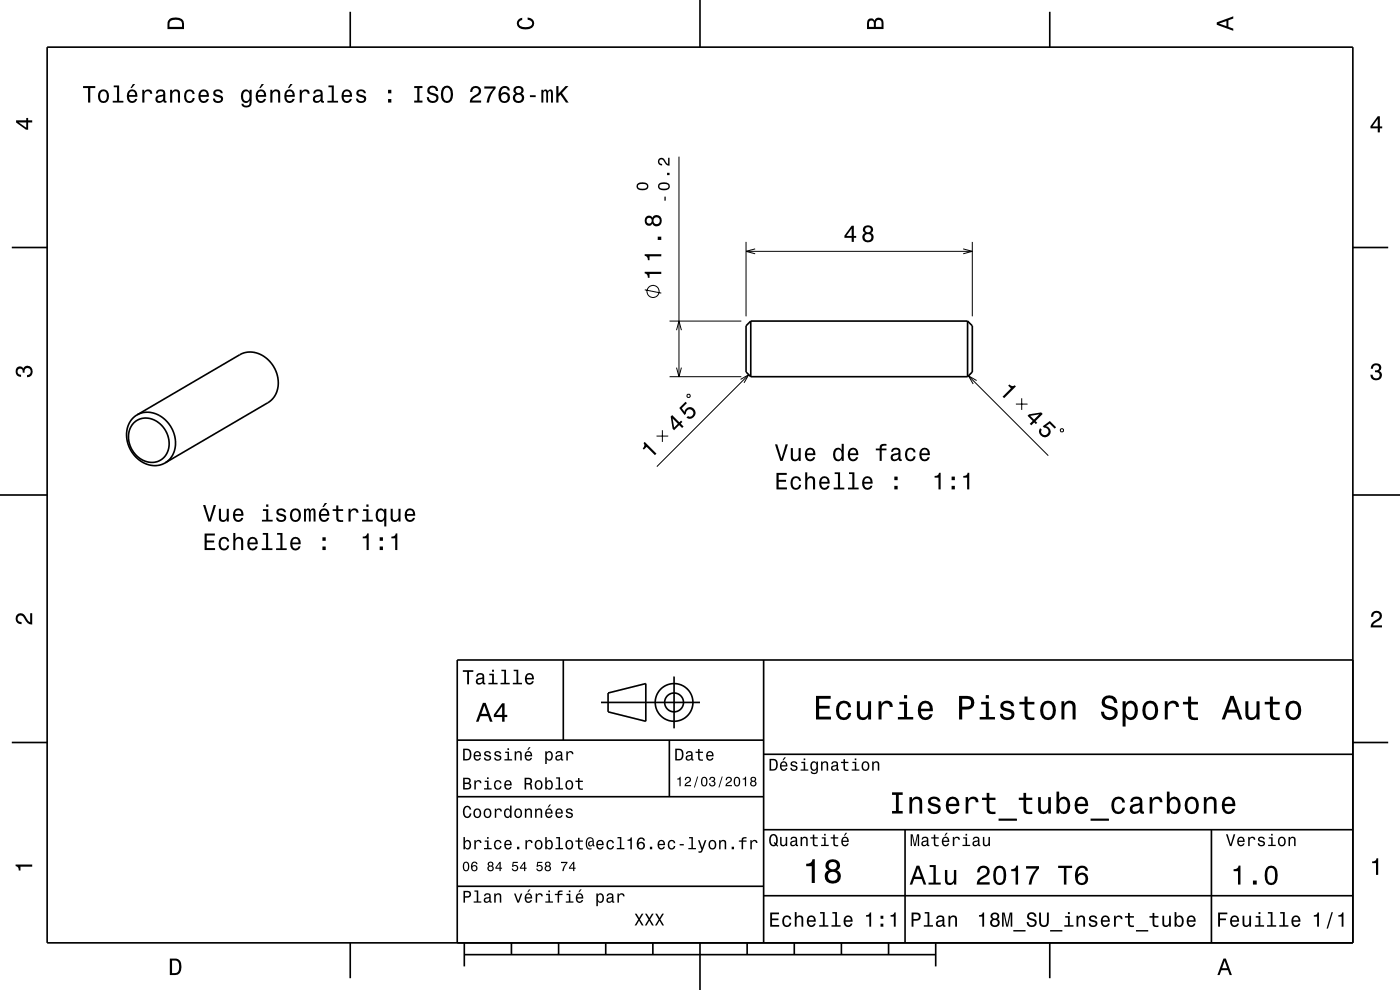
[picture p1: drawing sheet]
<svg xmlns="http://www.w3.org/2000/svg" width="297mm" height="210mm" viewBox="0 0 297 210" stroke-linecap="round" stroke-linejoin="round" font-family="sans-serif">
<g fill="none" stroke="#000" stroke-width=".21">
<path d="M144 33.2v46.7M158.3 51.3v15.8M158.3 53.3h48M160.2 52.8l-1.9 .5 1.9 .5M204.3 52.8l2 .5-2 .5M206.3 51.3v15.8M136.8 61.5l3.5 .7M142 79.9h15.3M142 68.1h15.3M143.5 70l.5-1.9 .6 1.9M143.5 78l.5 1.9 .6-1.9M158.8 79.5l-19.5 19.5"/>
<path d="M205.5 79.7l16.9 17M139.3 92.5h2.5M140.5 91.3v2.4M145.9 83.6l.5 .2-.2 .5-.5-.2zM157.1 80.5l1.7-1-1 1.7M207.2 80.7l-1.7-1 1 1.8M215.5 85.7h2.5M216.8 84.5v2.5M225.1 90.9l.5 .2-.2 .5-.5-.2z"/>
<circle cx="138.5" cy="61.8" r="1.28"/>
</g>
<g fill="none" stroke="#000" stroke-width=".35">
<path d="M10 10h277v190h-277zM74.3 2.5v7.5M148.5 0v10M222.7 2.5v7.5M2.5 52.5h7.5M287 52.5h7.5M159.3 68.1l-1 1v9.8l1 1M159.3 68.1v11.8M159.3 68.1h46M159.3 79.9h46M205.3 68.1l1 1v9.8l-1 1M205.3 68.1v11.8"/>
<path d="M28.4 89.6a4.3 4.3 0 0 1 6.6 1.6 4.4 4.4 0 0 1-1.6 6.7 5.2 5.2 0 0 1-6.1-5.5l.3-1.5zM29.1 88a5.7 5.7 0 0 0-.8 8.4 5.3 5.3 0 0 0 6.7 1.8M29.1 88a5.7 5.7 0 0 1 7.6 3.5 5.3 5.3 0 0 1-1.7 6.7M29.1 88l21.8-12.8a5.7 5.7 0 0 1 7.6 3.6 5.3 5.3 0 0 1-1.7 6.6l-21.8 12.8M0 105h10M287 105h10M119.5 140v17M162 140v60M287 140h-190v60M2.5 157.5h7.5M97 157h65M127.5 149h21"/>
<path d="M129 147l8-2v8l-8-2zM142 157v12M143 143.5v11M287 157.5h7.5M97 169h65M162 176h125M162 160h125M192 176v24M257 176v24M97 188h65M162 190h125M74.3 200v7.5"/>
<path d="M98.5 202.5h100M98.5 200v5M108.5 200v2.5M118.5 200v2.5M128.5 200v2.5M138.5 200v2.5M148.5 200v10M158.5 200v2.5M168.5 200v2.5M178.5 200v2.5M188.5 200v2.5M198.5 200v5"/>
<path d="M222.7 200v7.5"/>
<circle cx="143" cy="149" r="2"/>
<circle cx="143" cy="149" r="4"/>
</g>
<g fill="#000">
<path d="M36 4a2.18 2.18 0 0 0-.5 2.2h3.5v-1.2a1.43 1.43 0 0 0-1.7-1.3zM36.3 4.4a2.15 2.15 0 0 1 2.2 .3l.1 1h-2.6v-1z" fill-rule="evenodd"/>
<path d="M109.9 4.2l.9-.4v.4a.7 .7 0 0 0-.7 .5 .7 .7 0 0 0 .3 .8 1.7 1.7 0 0 0 2.5-.5 .9 .9 0 0 0-1-.8v-.5a1.24 1.24 0 0 1 1.4 1.1 1.24 1.24 0 0 1-1 1.4 2.22 2.22 0 0 1-2.5-.7l-.2-.5z" fill-rule="evenodd"/>
<path d="M184.2 4.2l-.3 .7v1.3h3.5v-1.3a.98 .98 0 0 0-.7-1.1 .98 .98 0 0 0-1.2 .6 .84 .84 0 0 0-1.3-.2zM184.5 4.5a.54 .54 0 0 1 .6-.1 .54 .54 0 0 1 .3 .6v.7h-1zM185.9 4.4a.62 .62 0 0 1 .8-.1 .62 .62 0 0 1 .3 .6v.8h-1.2z" fill-rule="evenodd"/>
<path d="M258.1 4.7v.6l3.5 1.2v-.4l-1-.4v-1.4l1-.4v-.4zM258.6 5l1.6-.5v1z" fill-rule="evenodd"/>
<path d="M3.4 25.5v.5l2.1 1.5h.5v-1.5h.8v-.5h-.8v-.5h-.4v.5zM4 26h1.6v1.1z" fill-rule="evenodd"/>
<path d="M17.6 18.3v.4h1.1v3.1h.4v-3.1h1.1v-.4zM21.1 19.3a1.53 1.53 0 0 0 .9 2.6 1.48 1.48 0 0 0 1.1-1.5 1.48 1.48 0 0 0-1.1-1.4l-.5 .1zM21.4 19.6a.67 .67 0 0 1 .7-.2 .67 .67 0 0 1 .5 .5 1.11 1.11 0 0 1-.6 1.6 1.17 1.17 0 0 1-.6-1.9zM24.1 18.1v.4h.7v2.9h-.9v.4h2.3v-.4h-.9v-3.3zM28.2 17.8l-.5 .9h.3l.7-.9zM27.2 19.3a1.54 1.54 0 0 0 .8 2.6 1.06 1.06 0 0 0 1.1-.9h-.4l-.3 .3-.3 .2a.76 .76 0 0 1-.7-1h1.7a1.17 1.17 0 0 0-.4-1.3 1.17 1.17 0 0 0-1.5 .1zM27.6 19.6a.66 .66 0 0 1 .8-.2 .66 .66 0 0 1 .3 .8h-1.3zM30.2 19v2.8h.4v-1.6a.66 .66 0 0 1 .4-.8 .66 .66 0 0 1 .8 .3l.1 .2h.4a.89 .89 0 0 0-.7-.9 .89 .89 0 0 0-1 .5v-.5zM33.3 19.2l-.2 .6h.4a.55 .55 0 0 1 .7-.5 .55 .55 0 0 1 .3 .8h-.2a.98 .98 0 0 0-1.1 .3 .98 .98 0 0 0 0 1.2 1.06 1.06 0 0 0 1.5-.2l.1 .3 .5 .1v-.4h-.2v-1.6a1.02 1.02 0 0 0-1.8-.6zM33.5 20.7l1.1-.3a.77 .77 0 0 1-.2 .9 .77 .77 0 0 1-.9 0l-.1-.3zM36.1 19v2.8h.4v-1.6a.63 .63 0 0 1 .4-.8 .63 .63 0 0 1 .8 .4l.1 2h.4v-1.8a.89 .89 0 0 0-.6-1 .89 .89 0 0 0-1.1 .5v-.5zM39.4 19.3a1.53 1.53 0 0 0 .8 2.6 1.07 1.07 0 0 0 1.1-1.1h-.4a.67 .67 0 0 1-.7 .7 .67 .67 0 0 1-.7-.6 1.11 1.11 0 0 1 .7-1.6 .6 .6 0 0 1 .7 .6h.4a1.09 1.09 0 0 0-.8-.9 1.09 1.09 0 0 0-1.1 .3zM42.4 19.3a1.55 1.55 0 0 0 .8 2.6 1.06 1.06 0 0 0 1.1-.9h-.5l-.2 .3-.4 .2a.76 .76 0 0 1-.6-1h1.7a1.17 1.17 0 0 0-.5-1.3 1.17 1.17 0 0 0-1.4 .1zM42.7 19.6a.66 .66 0 0 1 .8-.2 .66 .66 0 0 1 .4 .8h-1.3zM45.5 19.2a.76 .76 0 0 0-.2 .8 .76 .76 0 0 0 .7 .5l.9 .4a.63 .63 0 0 1-.6 .6 .63 .63 0 0 1-.7-.6h-.4a1.07 1.07 0 0 0 1.2 .9 1.07 1.07 0 0 0 .9-1.2l-.4-.3-1.1-.3a.53 .53 0 0 1 .4-.7 .53 .53 0 0 1 .6 .5h.5a1.03 1.03 0 0 0-.7-.9 1.03 1.03 0 0 0-1.1 .3zM51.4 19.3a1.57 1.57 0 0 0 .8 2.6l.4-.2 .4-.4a.73 .73 0 0 1-.4 1 .73 .73 0 0 1-.9-.3h-.5a1.1 1.1 0 0 0 1.3 .8 1.1 1.1 0 0 0 .9-1.2v-2.6h-.4v.5l-.4-.4a.9 .9 0 0 0-1.2 .2zM51.7 19.6a.63 .63 0 0 1 .7-.2 .63 .63 0 0 1 .5 .6 1.11 1.11 0 0 1-.7 1.5 1.19 1.19 0 0 1-.5-1.9zM55.5 17.8l-.5 .9h.3l.7-.9zM54.5 19.3a1.54 1.54 0 0 0 .8 2.6 1.05 1.05 0 0 0 1.1-.9h-.4l-.2 .3-.4 .2a.76 .76 0 0 1-.7-1h1.8a1.16 1.16 0 0 0-.5-1.3 1.16 1.16 0 0 0-1.5 .1zM54.9 19.6a.66 .66 0 0 1 .8-.2 .66 .66 0 0 1 .3 .8h-1.3zM57.3 19v2.8h.5v-1.6a.64 .64 0 0 1 .4-.8 .64 .64 0 0 1 .8 .4v2h.4v-1.8a.89 .89 0 0 0-.6-1 .89 .89 0 0 0-1 .5v-.5zM61.6 17.8l-.5 .9h.3l.7-.9zM60.6 19.3a1.54 1.54 0 0 0 .8 2.6 1.06 1.06 0 0 0 1.1-.9h-.4l-.3 .3-.3 .2a.76 .76 0 0 1-.7-1h1.7a1.16 1.16 0 0 0-.4-1.3 1.16 1.16 0 0 0-1.5 .1zM61 19.6a.66 .66 0 0 1 .8-.2 .66 .66 0 0 1 .3 .8h-1.3zM63.6 19v2.8h.4v-1.6a.66 .66 0 0 1 .4-.8 .66 .66 0 0 1 .8 .3v.2h.5a.89 .89 0 0 0-.7-.9 .89 .89 0 0 0-1 .5v-.5zM66.7 19.2l-.2 .6h.4a.55 .55 0 0 1 .6-.5 .55 .55 0 0 1 .4 .8h-.2a1 1 0 0 0-1 .2 1 1 0 0 0-.3 1.1 .93 .93 0 0 0 1.7 0l.1 .3 .5 .1v-.4h-.2v-1.6a1.02 1.02 0 0 0-1.8-.6zM66.9 20.7l1.1-.3a.77 .77 0 0 1-.2 .9 .77 .77 0 0 1-.9 0zM69.7 18.1v.4h.7v2.9h-.9v.4h2.2v-.4h-.9v-3.3zM72.8 19.3a1.55 1.55 0 0 0 .8 2.6 1.06 1.06 0 0 0 1-.9h-.4l-.2 .3-.4 .2a.76 .76 0 0 1-.7-1h1.8a1.17 1.17 0 0 0-.5-1.3 1.17 1.17 0 0 0-1.4 .1zM73.1 19.6a.66 .66 0 0 1 .8-.2 .66 .66 0 0 1 .3 .8h-1.3zM75.8 19.2a.76 .76 0 0 0-.2 .8 .76 .76 0 0 0 .7 .5l.9 .4a.63 .63 0 0 1-.6 .6 .63 .63 0 0 1-.6-.6h-.5a1.07 1.07 0 0 0 1.2 .9 1.07 1.07 0 0 0 .9-1.2l-.4-.3-1.1-.3a.53 .53 0 0 1 .5-.7 .53 .53 0 0 1 .6 .5h.4a1.03 1.03 0 0 0-.7-.9 1.03 1.03 0 0 0-1.1 .3zM82.3 21v.8h.7v-.8zM82.3 19v.8h.7v-.8zM87.9 18.3v.4h.6v2.6h-.6v.5h1.7v-.5h-.6v-2.6h.6v-.4zM90.9 18.5a.96 .96 0 0 0-.2 1 .96 .96 0 0 0 .9 .6 .77 .77 0 0 1 .9 1 .83 .83 0 0 1-.9 .3 .83 .83 0 0 1-.6-.8h-.5a1.21 1.21 0 0 0 1.5 1.3 1.21 1.21 0 0 0 .8-1.8l-1.2-.4a.58 .58 0 0 1-.4-.9 .58 .58 0 0 1 .8-.2l.3 .2 .2 .5h.4a1.17 1.17 0 0 0-.7-1.1 1.17 1.17 0 0 0-1.3 .3zM93.9 18.6a2.53 2.53 0 0 0 .4 3.1 1.21 1.21 0 0 0 1.7-.9 1.93 1.93 0 0 0-.9-2.6l-.8 .1zM94.5 18.7l.3-.1a1.7 1.7 0 0 1 .3 2.7l-.3 .1a1.12 1.12 0 0 1-.8-1.4l.1-.6zM100.1 18.6l-.4 .9h.5a.71 .71 0 0 1 .5-.8 .71 .71 0 0 1 .9 .5 .71 .71 0 0 1-.5 .8 1.8 1.8 0 0 0-1.4 1.8h2.4v-.5h-1.9a2.23 2.23 0 0 1 1.4-1.1 1.13 1.13 0 0 0 .1-1.7 1.13 1.13 0 0 0-1.6 .1zM102.7 18.3v.5h2a5.2 5.2 0 0 0-1.5 3h.5a5.3 5.3 0 0 1 1.4-3v-.5zM106.3 18.5l-.5 .9a1.75 1.75 0 0 0 1.2 2.5 1.15 1.15 0 0 0 1.2-1.6 1.15 1.15 0 0 0-2-.4 1.02 1.02 0 0 1 .9-1.3 .59 .59 0 0 1 .6 .6h.5a1.11 1.11 0 0 0-.8-.9 1.11 1.11 0 0 0-1.1 .2zM106.2 20.7a.75 .75 0 0 1 1.5 0 .75 .75 0 0 1-1.5 0zM109.2 18.5a.84 .84 0 0 0 .2 1.4 1.11 1.11 0 0 0-.5 1.5 1.11 1.11 0 0 0 1.6 .4 1.03 1.03 0 0 0 .7-.9 1.03 1.03 0 0 0-.6-1 .89 .89 0 0 0 .4-1.1 .89 .89 0 0 0-1-.6zM109.3 20.8a.71 .71 0 0 1 1.4 0 .71 .71 0 0 1-1.4 0zM109.4 19.2a.6 .6 0 0 1 1.2 0 .6 .6 0 0 1-1.2 0zM112.4 20.2v.4h1.2v-.4zM114.9 19v2.8h.4v-1.9a.49 .49 0 0 1 .3-.6l.3 .3v2.2h.4v-2.1l.3-.4 .2 .2 .1 .4v1.9h.4v-1.9a.69 .69 0 0 0-.5-.9l-.6 .3-.2-.2-.3-.1-.5 .3v-.3zM118 18.3v3.5h.5v-1.3l.4-.4 1.2 1.7h.5l-1.4-2.1 1.4-1.4h-.6l-1.5 1.6v-1.6z" fill-rule="evenodd"/>
<path d="M292.3 24.7l-1.6 2.1v.4h1.6v.9h.4v-.9h.5v-.4h-.5v-2.1zM292.3 25.2v1.6h-1.1z" fill-rule="evenodd"/>
<path d="M135.3 38.9a.79 .79 0 0 0-.2 .8 .79 .79 0 0 0 .6 .6 1.33 1.33 0 0 0 1.9-.8 1.42 1.42 0 0 0-2.3-.6zM135.4 39.3a1.66 1.66 0 0 1 1.8 0v.5a1.66 1.66 0 0 1-1.8 0z" fill-rule="evenodd"/>
<path d="M136.8 57.7v.3a.77 .77 0 0 1 .6 .9h.4v-.8h2.5v-.4zM136.8 53.9v.4a.77 .77 0 0 1 .6 .9h.4v-.8h2.5v-.5zM139.5 50.2v.7h.8v-.7zM137 46a1.05 1.05 0 0 0-.2 1.4 1.05 1.05 0 0 0 1.3 .4l.3-.4a1.11 1.11 0 0 0 1.5 .5 1.11 1.11 0 0 0 .4-1.6 1.03 1.03 0 0 0-.9-.7 1.03 1.03 0 0 0-1 .6l-.1-.2a.85 .85 0 0 0-1.3 0zM138.6 46.8a.71 .71 0 0 1 1.4 0 .71 .71 0 0 1-1.4 0zM137.1 46.8a.6 .6 0 0 1 1.2 0 .6 .6 0 0 1-1.2 0z" fill-rule="evenodd"/>
<path d="M141 41.7v.9h.2v-.9zM139.9 38.9a.79 .79 0 0 0-.3 .8 .79 .79 0 0 0 .7 .6 1.33 1.33 0 0 0 1.8-.8 1.42 1.42 0 0 0-2.2-.6zM139.9 39.3a1.66 1.66 0 0 1 1.9 0v.5a1.66 1.66 0 0 1-1.9 0zM141.5 36.7v.4h.5v-.4zM139.8 33.7a.84 .84 0 0 0-.2 .9 .84 .84 0 0 0 .9 .5v-.3a.49 .49 0 0 1-.6-.4 .49 .49 0 0 1 .3-.6 .49 .49 0 0 1 .6 .4l.1 .2a1.14 1.14 0 0 0 1.1 .8v-1.7h-.3v1.3l-.3-.2-.7-1a.77 .77 0 0 0-.9 .1z" fill-rule="evenodd"/>
<path d="M180.7 47.9l-1.6 2.1v.4h1.6v.9h.4v-.9h.5v-.4h-.5v-2.1zM180.7 48.5v1.5h-1.1zM183.3 48a.83 .83 0 0 0 .2 1.4 1.11 1.11 0 0 0-.4 1.6 1.11 1.11 0 0 0 1.5 .3 1.03 1.03 0 0 0 .7-.9 1.03 1.03 0 0 0-.5-1 .88 .88 0 0 0 .4-1.1 .88 .88 0 0 0-1.1-.5zM183.4 50.3a.71 .71 0 0 1 1.4 0 .71 .71 0 0 1-1.4 0zM183.5 48.8a.6 .6 0 0 1 1.2 0 .6 .6 0 0 1-1.2 0z" fill-rule="evenodd"/>
<path d="M291.1 77.4a1.08 1.08 0 0 1 1.4-.2 1.08 1.08 0 0 1 .4 1.2l-.3 .3a1.06 1.06 0 0 1 .5 1.3 1.06 1.06 0 0 1-1.2 .7 1.1 1.1 0 0 1-1.2-1.2h.5a.71 .71 0 0 0 1 .8 .71 .71 0 0 0 .1-1.3h-.6v-.4a.61 .61 0 0 0 .8-.3 .61 .61 0 0 0-.2-.8 .61 .61 0 0 0-.9 .2l-.1 .5h-.5z" fill-rule="evenodd"/>
<path d="M3.6 78a.86 .86 0 0 1 1.4 .2 1.06 1.06 0 0 1 1.2-.6 1.06 1.06 0 0 1 .7 1.2 1.1 1.1 0 0 1-1.2 1.2v-.4a.71 .71 0 0 0 .8-1 .71 .71 0 0 0-1.3-.1v.6h-.4a.61 .61 0 0 0-.3-.8 .61 .61 0 0 0-.8 .2 .61 .61 0 0 0 .2 .8l.6 .2v.4a1.15 1.15 0 0 1-1.2-.6 1.15 1.15 0 0 1 .3-1.3z" fill-rule="evenodd"/>
<path d="M136.5 94l.3-.3 2.5 2.5-.4 .4-1.7-1.8-.6 .6-.3-.3a.77 .77 0 0 0 .2-1.1z" fill-rule="evenodd"/>
<path d="M142.3 88.4l.4 2.5 .3 .4 1.1-1.1 .6 .6 .3-.3-.6-.6 .4-.4-.3-.3-.4 .4-1.5-1.6zM142.7 88.8l1.1 1.1-.8 .8zM145.4 85.2l-1.3 1.3 1.1 1.5 .3-.2a.79 .79 0 0 1 .7-1 .79 .79 0 0 1 .9 .8 .79 .79 0 0 1-.9 .8l-.2-.1-.4 .3a1.21 1.21 0 0 0 1.8-.3 1.21 1.21 0 0 0-.6-1.8 1.21 1.21 0 0 0-1.6 .9l-.6-.8 1.1-1.1z" fill-rule="evenodd"/>
<path d="M164.4 94.3l1.1 3.5h.5l1.1-3.5h-.4l-.9 2.9-.9-2.9zM167.8 95.1v1.7a.89 .89 0 0 0 .6 1 .89 .89 0 0 0 1-.4v.4h.5v-2.7h-.5v1.5a.64 .64 0 0 1-.4 .8 .64 .64 0 0 1-.8-.3v-2zM171 95.3a1.54 1.54 0 0 0 .8 2.6 1.05 1.05 0 0 0 1.1-.9h-.4l-.2 .3-.4 .2a.76 .76 0 0 1-.7-1h1.8a1.16 1.16 0 0 0-.5-1.3 1.16 1.16 0 0 0-1.5 .1zM171.4 95.6a.66 .66 0 0 1 .8-.2 .66 .66 0 0 1 .3 .8h-1.3zM177 95.3a1.57 1.57 0 0 0 .8 2.6l.4-.2 .4-.4v.5h.4v-3.7h-.4v1.4a.89 .89 0 0 0-1.6-.2zM177.4 95.6a.62 .62 0 0 1 .6-.2 .62 .62 0 0 1 .5 .6 1.11 1.11 0 0 1-.7 1.5 1.19 1.19 0 0 1-.4-1.9zM180.2 95.3a1.54 1.54 0 0 0 .8 2.6 1.06 1.06 0 0 0 1-.9h-.4l-.2 .3-.4 .2a.76 .76 0 0 1-.7-1h1.8a1.16 1.16 0 0 0-.5-1.3 1.16 1.16 0 0 0-1.4 .1zM180.5 95.6a.66 .66 0 0 1 .8-.2 .66 .66 0 0 1 .3 .8h-1.3zM185.8 95.1v.4h.8v2.3h.5v-2.3h1v-.4h-1v-.3l.3-.2h.7v-.4a1.04 1.04 0 0 0-1.5 .7v.2zM189.3 95.2l-.2 .6h.4a.55 .55 0 0 1 .6-.5 .55 .55 0 0 1 .4 .8h-.2a1.14 1.14 0 0 0-1.4 1 .73 .73 0 0 0 .9 .7l.4-.1 .4-.3 .1 .3 .6 .1v-.4h-.2l-.1-1.6a1.02 1.02 0 0 0-.6-.8 1.02 1.02 0 0 0-1.1 .2zM189.5 96.7l1.1-.3a.77 .77 0 0 1-.2 .9 .77 .77 0 0 1-.9 .1l-.1-.4zM192.3 95.3a1.52 1.52 0 0 0 .8 2.6 1.05 1.05 0 0 0 1.1-1.1h-.4a.67 .67 0 0 1-.6 .7 .67 .67 0 0 1-.7-.6 1.12 1.12 0 0 1 .6-1.6 .6 .6 0 0 1 .7 .7h.4a1.09 1.09 0 0 0-.7-1 1.09 1.09 0 0 0-1.2 .3zM195.3 95.3a1.54 1.54 0 0 0 .8 2.6 1.06 1.06 0 0 0 1.1-.9h-.4l-.2 .3-.4 .2a.76 .76 0 0 1-.7-1h1.8a1.16 1.16 0 0 0-.5-1.3 1.16 1.16 0 0 0-1.5 .1zM195.7 95.6a.66 .66 0 0 1 .8-.2 .66 .66 0 0 1 .3 .8h-1.3z" fill-rule="evenodd"/>
<path d="M213.9 81.8l.2-.3a.77 .77 0 0 0 1.2 .2l.2 .3-2.5 2.5-.3-.4 1.8-1.7z" fill-rule="evenodd"/>
<path d="M218 88.2l1.1 1.1-.6 .6 .3 .3 .6-.6 .3 .4 .3-.3-.3-.4 1.5-1.5-.3-.3-2.6 .4zM218.6 88.2l1.9-.3-1.1 1.1zM220.7 90.8a1.21 1.21 0 0 0 .3 1.8 1.21 1.21 0 0 0 1.7-.6 1.21 1.21 0 0 0-.8-1.6l.8-.6 1 1.1 .3-.3-1.3-1.3-1.5 1.1 .3 .3a.79 .79 0 0 1 .9 .7 .79 .79 0 0 1-.8 .9 .79 .79 0 0 1-.7-.9l.1-.2z" fill-rule="evenodd"/>
<path d="M43.4 113.2v3.5h2.2v-.4h-1.7v-1.2h1.5v-.5h-1.5v-1h1.7v-.4zM46.7 114.3a1.53 1.53 0 0 0 .8 2.5 1.06 1.06 0 0 0 1.1-1.1h-.4a.67 .67 0 0 1-.6 .7 .67 .67 0 0 1-.7-.6 1.11 1.11 0 0 1 .6-1.5 .6 .6 0 0 1 .7 .6h.4a1.09 1.09 0 0 0-.7-1 1.09 1.09 0 0 0-1.2 .4zM49.5 113.1v3.6h.4v-1.6a.64 .64 0 0 1 .4-.8 .64 .64 0 0 1 .8 .4v2h.5v-1.8a.88 .88 0 0 0-.6-1 .88 .88 0 0 0-1.1 .5v-1.3zM52.8 114.3a1.54 1.54 0 0 0 .8 2.5 1.05 1.05 0 0 0 1-.9h-.4l-.2 .4-.4 .1a.76 .76 0 0 1-.7-.9h1.8a1.16 1.16 0 0 0-.5-1.4 1.16 1.16 0 0 0-1.4 .2zM53.1 114.5a.66 .66 0 0 1 .8-.2 .66 .66 0 0 1 .3 .8h-1.3zM55.7 113.1v.3h.7v2.9h-.9v.4h2.3v-.4h-.9v-3.2zM58.8 113.1v.3h.7v2.9h-.9v.4h2.2v-.4h-.9v-3.2zM61.9 114.3a1.54 1.54 0 0 0 .8 2.5 1.06 1.06 0 0 0 1.1-.9h-.5l-.2 .4-.4 .1a.76 .76 0 0 1-.7-.9h1.8a1.16 1.16 0 0 0-.5-1.4 1.16 1.16 0 0 0-1.4 .2zM62.2 114.5a.66 .66 0 0 1 .8-.2 .66 .66 0 0 1 .3 .8h-1.3zM68.4 115.9v.8h.7v-.8zM68.4 114v.7h.7v-.7z" fill-rule="evenodd"/>
<path d="M43.1 107.1l1.1 3.5h.5l1.1-3.5h-.5l-.8 3-.9-3zM46.4 107.9v1.8a.89 .89 0 0 0 .7 1 .89 .89 0 0 0 1-.5v.4h.4v-2.7h-.4v1.6a.65 .65 0 0 1-.4 .8 .65 .65 0 0 1-.8-.3v-2.1zM49.7 108.2a1.54 1.54 0 0 0 .8 2.5 1.06 1.06 0 0 0 1.1-.8h-.4l-.3 .3-.3 .1a.76 .76 0 0 1-.7-.9h1.8a1.16 1.16 0 0 0-.5-1.4 1.16 1.16 0 0 0-1.5 .2zM50.1 108.4a.66 .66 0 0 1 .8-.1 .66 .66 0 0 1 .3 .7h-1.3zM55.8 108v.4h.7v1.9h-.9v.3h2.2v-.3h-.9v-2.3zM56.5 107v.5h.4v-.5zM58.9 108.1a.76 .76 0 0 0-.2 .8 .76 .76 0 0 0 .7 .5l.9 .3a.63 .63 0 0 1-.6 .7 .63 .63 0 0 1-.7-.6h-.4a1.07 1.07 0 0 0 1.2 .9 1.07 1.07 0 0 0 .9-1.2l-.4-.3-1.1-.4a.54 .54 0 0 1 .4-.7 .54 .54 0 0 1 .6 .5h.5a1.03 1.03 0 0 0-.7-.8 1.03 1.03 0 0 0-1.1 .3zM61.8 108.2a1.53 1.53 0 0 0 .9 2.5 1.48 1.48 0 0 0 1.2-1.4 1.48 1.48 0 0 0-1.2-1.5l-.5 .1zM62.1 108.5a.67 .67 0 0 1 .8-.3 .67 .67 0 0 1 .4 .6 1.11 1.11 0 0 1-.6 1.5 1.17 1.17 0 0 1-.6-1.8zM64.5 107.9v2.7h.4v-2.1l.2-.3h.3l.1 .3v2.1h.4v-2l.4-.4 .2 .1v.4v1.9h.4v-1.8a.69 .69 0 0 0-.5-1l-.5 .4-.2-.3-.3-.1-.5 .4v-.3zM68.9 106.7l-.5 .9h.3l.7-.9zM67.9 108.2a1.54 1.54 0 0 0 .8 2.5 1.05 1.05 0 0 0 1.1-.8h-.4l-.2 .3-.4 .1a.76 .76 0 0 1-.7-.9h1.8a1.16 1.16 0 0 0-.5-1.4 1.16 1.16 0 0 0-1.5 .2zM68.3 108.4a.66 .66 0 0 1 .8-.1 .66 .66 0 0 1 .3 .7h-1.3zM71.3 107.2v.8h-.7v.4h.7l.1 1.8a1.04 1.04 0 0 0 1.4 .5v-.4a.68 .68 0 0 1-1-.3v-1.6h1v-.4h-1v-.8zM73.9 107.9v2.7h.5v-1.5a.67 .67 0 0 1 .3-.8 .67 .67 0 0 1 .9 .2v.3h.5a.89 .89 0 0 0-.7-1 .89 .89 0 0 0-1.1 .6v-.5zM77 108v.4h.7v1.9h-.9v.3h2.3v-.3h-.9v-2.3zM77.7 107v.5h.5v-.5zM80 108.2a1.57 1.57 0 0 0 .7 2.5l.5-.1 .3-.4v1.5h.5v-3.8h-.5v.4l-.1-.2a.88 .88 0 0 0-1.4 .1zM80.3 108.5a.62 .62 0 0 1 .7-.3 .62 .62 0 0 1 .5 .6 1.12 1.12 0 0 1-.7 1.5 1.19 1.19 0 0 1-.5-1.8zM82.9 107.9v1.8a.89 .89 0 0 0 .6 1 .89 .89 0 0 0 1.1-.5v.4h.4v-2.7h-.5v1.6a.65 .65 0 0 1-.4 .8 .65 .65 0 0 1-.8-.3v-2.1zM86.2 108.2a1.54 1.54 0 0 0 .7 2.5 1.06 1.06 0 0 0 1.1-.8h-.4l-.2 .3-.4 .1a.76 .76 0 0 1-.7-.9h1.8a1.16 1.16 0 0 0-.5-1.4 1.16 1.16 0 0 0-1.4 .2zM86.5 108.4a.66 .66 0 0 1 .8-.1 .66 .66 0 0 1 .3 .7h-1.3z" fill-rule="evenodd"/>
<path d="M76.9 113.8v.4h.9v2.5h.4v-3.5h-.3a.77 .77 0 0 1-1 .6zM80.5 115.9v.8h.7v-.8zM80.5 114v.7h.7v-.7zM83 113.8v.4h.8v2.5h.5v-3.5h-.3a.77 .77 0 0 1-1 .6z" fill-rule="evenodd"/>
<path d="M164.7 100.3v3.5h2.2v-.4h-1.7v-1.2h1.6v-.4h-1.6v-1.1h1.7v-.4zM168 101.4a1.52 1.52 0 0 0 .8 2.5 1.05 1.05 0 0 0 1.1-1.1h-.4a.67 .67 0 0 1-.6 .7 .67 .67 0 0 1-.7-.6 1.12 1.12 0 0 1 .7-1.5 .6 .6 0 0 1 .6 .6h.4a1.09 1.09 0 0 0-.7-1 1.09 1.09 0 0 0-1.2 .4zM170.8 100.2v3.6h.5v-1.6a.63 .63 0 0 1 .4-.7 .63 .63 0 0 1 .7 .3l.1 2h.4v-1.8a.88 .88 0 0 0-.6-1 .88 .88 0 0 0-1 .5v-1.3zM174.1 101.4a1.54 1.54 0 0 0 .8 2.5 1.06 1.06 0 0 0 1.1-.9h-.5l-.2 .4-.4 .1a.75 .75 0 0 1-.7-.9h1.8a1.17 1.17 0 0 0-.5-1.4 1.17 1.17 0 0 0-1.4 .2zM174.4 101.6a.66 .66 0 0 1 .8-.1 .66 .66 0 0 1 .4 .7h-1.4zM177.1 100.2v.4h.7v2.8h-.9v.4h2.2v-.4h-.9v-3.2zM180.1 100.2v.4h.7v2.8h-.9v.4h2.3v-.4h-.9v-3.2zM183.2 101.4a1.54 1.54 0 0 0 .8 2.5 1.06 1.06 0 0 0 1.1-.9h-.5l-.2 .4-.4 .1a.76 .76 0 0 1-.7-.9h1.8a1.17 1.17 0 0 0-.5-1.4 1.17 1.17 0 0 0-1.4 .2zM183.5 101.6a.66 .66 0 0 1 .8-.1 .66 .66 0 0 1 .4 .7h-1.4zM189.7 103.1v.7h.7v-.7zM189.7 101.1v.8h.7v-.8z" fill-rule="evenodd"/>
<path d="M198.3 101v.3h.8v2.5h.5v-3.5h-.4a.77 .77 0 0 1-.9 .7zM201.9 103.1v.7h.7v-.7zM201.9 101.1v.8h.7v-.8zM204.3 101v.3h.9v2.5h.4v-3.5h-.3a.77 .77 0 0 1-1 .7z" fill-rule="evenodd"/>
<path d="M3.6 130.4a1.22 1.22 0 0 1 2 .7l.4 .6 .4 .3v-1.9h.4v2.4a1.8 1.8 0 0 1-1.7-1.4 .71 .71 0 0 0-.9-.5 .71 .71 0 0 0-.5 .8 .71 .71 0 0 0 .9 .5v.5a1.18 1.18 0 0 1-1.2-.7 1.18 1.18 0 0 1 .2-1.3z" fill-rule="evenodd"/>
<path d="M291.2 129.9a1.18 1.18 0 0 1 1.9 .3 1.18 1.18 0 0 1-1 1.7l-.5 .3-.3 .5h1.9v.4h-2.4a1.8 1.8 0 0 1 1.4-1.8 .71 .71 0 0 0 .5-.8 .71 .71 0 0 0-.9-.5 .71 .71 0 0 0-.5 .8h-.4z" fill-rule="evenodd"/>
<path d="M98.2 158.8v2.5h.9a1.37 1.37 0 0 0 .7-2.2 1.56 1.56 0 0 0-1.6-.3zM98.6 159.1a.98 .98 0 0 1 1.1 .7 .98 .98 0 0 1-.6 1.2h-.5zM100.7 159.6a1.04 1.04 0 0 0-.2 1.2 1.04 1.04 0 0 0 1 .5l.5-.5h-.3l-.4 .3a.54 .54 0 0 1-.5-.7h1.3a.83 .83 0 0 0-.4-.9 .83 .83 0 0 0-1 .1zM100.9 159.7l.2-.1a.47 .47 0 0 1 .5 .1 .47 .47 0 0 1 .1 .5h-.9zM102.9 159.5l-.2 .1a.69 .69 0 0 0 .9 .9l.2 .1a.43 .43 0 0 1-.4 .5 .43 .43 0 0 1-.4-.4h-.3a.74 .74 0 0 0 .9 .7 .74 .74 0 0 0 .5-1l-1-.4a.38 .38 0 0 1 .3-.5 .38 .38 0 0 1 .4 .4h.3a.78 .78 0 0 0-1.2-.4zM105.1 159.5l-.2 .1a.69 .69 0 0 0 .9 .9l.2 .1a.43 .43 0 0 1-.4 .5 .43 .43 0 0 1-.5-.4h-.3a.74 .74 0 0 0 .9 .7 .74 .74 0 0 0 .5-1l-.9-.4a.38 .38 0 0 1 .3-.5 .38 .38 0 0 1 .4 .4h.3a.77 .77 0 0 0-1.2-.4zM107.2 159.4v.3h.5v1.3h-.7v.3h1.6v-.3h-.6v-1.6zM107.7 158.7v.4h.3v-.4zM109.2 159.4v1.9h.3v-1.1a.45 .45 0 0 1 .4-.6 .45 .45 0 0 1 .5 .5v1.2h.3v-1.3a.63 .63 0 0 0-.5-.7 .63 .63 0 0 0-.7 .4v-.3zM112.2 158.5l-.4 .6h.3l.5-.6zM111.5 159.6a1.04 1.04 0 0 0-.2 1.2 1.04 1.04 0 0 0 1.1 .5l.5-.5h-.3l-.5 .3a.54 .54 0 0 1-.5-.7h1.3a.83 .83 0 0 0-.4-.9 .83 .83 0 0 0-1 .1zM111.8 159.7l.1-.1a.48 .48 0 0 1 .5 .1 .48 .48 0 0 1 .2 .5h-1zM115.7 159.4v2.7h.3v-1.1a.66 .66 0 0 0 .7 .4 .66 .66 0 0 0 .5-.6 .91 .91 0 0 0 0-1.1 .91 .91 0 0 0-1-.3l-.2 .3v-.3zM116.1 159.8a.45 .45 0 0 1 .5-.2 .45 .45 0 0 1 .3 .4 .65 .65 0 0 1 .1 .8 .65 .65 0 0 1-.7 .2 .98 .98 0 0 1-.2-1.2zM118.1 159.5l-.2 .4h.3a.39 .39 0 0 1 .4-.3 .39 .39 0 0 1 .3 .5h-.1a.65 .65 0 0 0-1 .4 .65 .65 0 0 0 .6 .9l.6-.3 .1 .2h.4v-.2l-.2-.1v-1.1a.72 .72 0 0 0-.5-.6 .72 .72 0 0 0-.7 .2zM118.2 160.6l.8-.3a.55 .55 0 0 1-.2 .7 .55 .55 0 0 1-.6 0zM120.1 159.4v1.9h.4v-1.1a.47 .47 0 0 1 .2-.6 .47 .47 0 0 1 .6 .2v.2h.4a.64 .64 0 0 0-.5-.7 .64 .64 0 0 0-.8 .4v-.3z" fill-rule="evenodd"/>
<path d="M98.2 142.2v.3h.9v2.7h.4v-2.7h.9v-.3zM101.3 143l-.3 .5h.4a.47 .47 0 0 1 .5-.4 .47 .47 0 0 1 .4 .6l-.2 .1a.84 .84 0 0 0-1 .2 .84 .84 0 0 0 0 1.1 .9 .9 0 0 0 1.3-.2l.1 .2 .5 .1v-.3l-.3-.1v-1.3a.87 .87 0 0 0-1.4-.5zM101.4 144.3l.9-.3a.66 .66 0 0 1-.1 .7 .66 .66 0 0 1-.8 .1zM103.8 142.9v.3h.6v1.6h-.8v.4h2v-.4h-.8v-1.9zM104.4 142.1v.4h.4v-.4zM106.4 142.1v.3h.6v2.4h-.8v.4h1.9v-.4h-.7v-2.7zM109 142.1v.3h.6v2.4h-.8v.4h1.9v-.4h-.7v-2.7zM111.6 143.1a1.32 1.32 0 0 0 .7 2.1 .9 .9 0 0 0 .9-.7h-.3l-.2 .3-.4 .1a.65 .65 0 0 1-.6-.8h1.6a1 1 0 0 0-.4-1.2 1 1 0 0 0-1.3 .2zM111.9 143.3a.57 .57 0 0 1 .7-.1 .57 .57 0 0 1 .3 .6h-1.2z" fill-rule="evenodd"/>
<path d="M102.4 149.1l-1.4 4h.5l.4-1.2h1.6l.4 1.2h.6l-1.5-4zM102.7 149.7l.7 1.7h-1.3zM106.5 149.2l-1.7 2.4v.5h1.7v1h.5v-1h.6v-.5h-.6v-2.4zM106.5 149.9v1.7h-1.3z" fill-rule="evenodd"/>
<path d="M143.2 158.8v2.5h.9a1.37 1.37 0 0 0 .7-2.2 1.56 1.56 0 0 0-1.6-.3zM143.6 159.1a.98 .98 0 0 1 1.1 .7 .98 .98 0 0 1-.6 1.2h-.5zM145.7 159.5l-.2 .4h.3a.39 .39 0 0 1 .5-.3 .39 .39 0 0 1 .3 .5h-.2a.65 .65 0 0 0-.9 .4 .65 .65 0 0 0 .5 .9l.7-.3v.2h.4v-.2l-.1-.1-.1-1.1a.73 .73 0 0 0-.4-.6 .73 .73 0 0 0-.8 .2zM145.8 160.6l.8-.3a.55 .55 0 0 1-.1 .7 .55 .55 0 0 1-.7 0zM148.1 158.9v.5h-.5v.3h.5v1.3a.75 .75 0 0 0 1 .4v-.3a.48 .48 0 0 1-.7-.3v-1.1h.7v-.3h-.7v-.5zM150 159.6a1.04 1.04 0 0 0-.2 1.2 1.04 1.04 0 0 0 1.1 .5l.5-.5h-.4l-.4 .3a.54 .54 0 0 1-.5-.7h1.3a.83 .83 0 0 0-.4-.9 .83 .83 0 0 0-1 .1zM150.3 159.7l.1-.1a.48 .48 0 0 1 .5 .1 .48 .48 0 0 1 .2 .5h-1z" fill-rule="evenodd"/>
<path d="M173.1 147.6v5h3.2v-.6h-2.5v-1.7h2.2v-.6h-2.2v-1.5h2.4v-.6zM177.8 149.2a2.59 2.59 0 0 0 .5 3.4 1.58 1.58 0 0 0 2.3-1.4h-.6a.95 .95 0 0 1-.9 1 .95 .95 0 0 1-1-.9 1.59 1.59 0 0 1 .9-2.1 .85 .85 0 0 1 .9 .8h.7a1.56 1.56 0 0 0-1.1-1.3 1.56 1.56 0 0 0-1.7 .5zM181.8 148.8v2.5a1.27 1.27 0 0 0 .9 1.4 1.27 1.27 0 0 0 1.5-.7v.6h.6v-3.8h-.6v2.2a.92 .92 0 0 1-.6 1.1 .92 .92 0 0 1-1.2-.4v-2.9zM186.4 148.8v3.8h.6v-2.2a.95 .95 0 0 1 .5-1.1 .95 .95 0 0 1 1.2 .3l.1 .4h.6a1.28 1.28 0 0 0-1-1.4 1.28 1.28 0 0 0-1.4 .8v-.6zM190.8 148.9v.5h1v2.7h-1.3v.5h3.2v-.5h-1.3v-3.2zM191.8 147.4v.8h.6v-.8zM195.1 149.2a2.62 2.62 0 0 0 .5 3.4 1.57 1.57 0 0 0 2.2-1.1h-.6l-.3 .5-.5 .2a1.08 1.08 0 0 1-1-1.3h2.5a1.66 1.66 0 0 0-.7-2 1.66 1.66 0 0 0-2.1 .3zM195.6 149.5a.94 .94 0 0 1 1.2-.2 .94 .94 0 0 1 .5 1h-1.9zM203.5 147.6v5h.6v-2.1h.8a1.47 1.47 0 0 0 1.8-1.2 1.47 1.47 0 0 0-1.5-1.7zM204.1 148.2a1.6 1.6 0 0 1 1.8 .5 .86 .86 0 0 1 0 .9 .86 .86 0 0 1-.9 .3h-.9zM208.1 148.9v.5h1v2.7h-1.3v.5h3.3v-.5h-1.3v-3.2zM209.1 147.4v.8h.7v-.8zM212.6 148.9a1.08 1.08 0 0 0-.3 1.2 1.08 1.08 0 0 0 1 .7l1.1 .4a.57 .57 0 0 1 .2 .6 .57 .57 0 0 1-.5 .4 .96 .96 0 0 1-1.4-.8h-.6a1.6 1.6 0 0 0 1.3 1.4 1.6 1.6 0 0 0 1.7-.8 1.13 1.13 0 0 0-1-1.6l-1.1-.3-.2-.4a.87 .87 0 0 1 .9-.5 .87 .87 0 0 1 .8 .6h.6a1.41 1.41 0 0 0-2.1-1.1zM217.4 147.8v1.1h-1.1v.5h1.1v2.6l.2 .4 .4 .3h1.4v-.5a.97 .97 0 0 1-1.4-.5v-2.3h1.4v-.5h-1.4v-1.1zM221.1 149.2a2.56 2.56 0 0 0 .5 3.4 1.72 1.72 0 0 0 1.8-.2 1.72 1.72 0 0 0 .6-1.7 1.7 1.7 0 0 0-.9-1.9 1.7 1.7 0 0 0-2 .4zM221.6 149.6a.96 .96 0 0 1 1-.4 .96 .96 0 0 1 .7 .8 1.59 1.59 0 0 1-1 2.2 1.19 1.19 0 0 1-1-1.5zM225.2 148.8v3.8h.6v-2.2a.97 .97 0 0 1 .5-1.1 .97 .97 0 0 1 1.1 .2l.1 .7v2.4h.7v-2.5a1.27 1.27 0 0 0-.9-1.4 1.27 1.27 0 0 0-1.5 .6v-.5zM234.1 147.9a1.38 1.38 0 0 0-.3 1.5 1.38 1.38 0 0 0 1.3 .9 1.25 1.25 0 0 1 1.4 .9 1.15 1.15 0 0 1-1.3 .9 1.15 1.15 0 0 1-1-1.1h-.7a1.8 1.8 0 0 0 1.7 1.8 1.8 1.8 0 0 0 1.9-1.6 1.46 1.46 0 0 0-1.5-1.4l-.6-.2a.83 .83 0 0 1-.5-1.1 .83 .83 0 0 1 1.2-.3l.5 .5 .1 .4h.7a1.67 1.67 0 0 0-1-1.6 1.67 1.67 0 0 0-1.9 .4zM238.2 148.8v5.3h.6v-2.1a1.32 1.32 0 0 0 1.4 .7 1.32 1.32 0 0 0 1.1-1.1 2.43 2.43 0 0 0-.8-2.8 1.21 1.21 0 0 0-1.7 .5v-.5zM239.1 149.6a.9 .9 0 0 1 .9-.4 .9 .9 0 0 1 .7 .8 1.61 1.61 0 0 1-.9 2.2 1.18 1.18 0 0 1-1-1.5zM242.8 149.2a2.56 2.56 0 0 0 .5 3.4 1.72 1.72 0 0 0 1.8-.2 1.72 1.72 0 0 0 .6-1.7 1.7 1.7 0 0 0-.9-1.9 1.7 1.7 0 0 0-2 .4zM243.3 149.6a.96 .96 0 0 1 1-.4 .96 .96 0 0 1 .7 .8 1.59 1.59 0 0 1-1 2.2 1.19 1.19 0 0 1-1-1.5zM247.1 148.8v3.8h.6v-2.2a.95 .95 0 0 1 .5-1.1 .95 .95 0 0 1 1.2 .3l.1 .4h.6a1.28 1.28 0 0 0-1-1.4 1.28 1.28 0 0 0-1.4 .8v-.6zM252 147.8v1.1h-1v.5h1l.1 2.6 .2 .4 .4 .3h1.4v-.5a.97 .97 0 0 1-1.4-.5v-2.3h1.4v-.5h-1.4v-1.1zM261 147.6l-1.8 5h.6l.6-1.4h2l.5 1.4h.7l-1.9-5zM261.4 148.3l.7 2.2h-1.5zM264.2 148.8v2.5a1.27 1.27 0 0 0 .9 1.4 1.27 1.27 0 0 0 1.5-.7v.6h.6v-3.8h-.6v2.2a.92 .92 0 0 1-.6 1.1 .92 .92 0 0 1-1.1-.4l-.1-2.9zM269.4 147.8v1.1h-1.1v.5h1.1v2.6l.2 .4 .4 .3 .7 .1 .8-.1v-.5a.97 .97 0 0 1-1.4-.5l-.1-2.3h1.5v-.5h-1.5v-1.1zM273.1 149.2a2.56 2.56 0 0 0 .6 3.4 1.72 1.72 0 0 0 1.8-.2 1.72 1.72 0 0 0 .6-1.7 1.7 1.7 0 0 0-.9-1.9 1.7 1.7 0 0 0-2.1 .4zM273.6 149.6a.96 .96 0 0 1 1-.4 .96 .96 0 0 1 .7 .8 1.59 1.59 0 0 1-.9 2.2 1.19 1.19 0 0 1-1.1-1.5z" fill-rule="evenodd"/>
<path d="M98.3 177.6v2.6h.3v-.3a.66 .66 0 0 0 .8 .3 .66 .66 0 0 0 .5-.6 .9 .9 0 0 0 0-1 .9 .9 0 0 0-1-.4l-.3 .3v-.9zM98.8 178.6a.45 .45 0 0 1 .5-.2 .45 .45 0 0 1 .3 .5 .65 .65 0 0 1 0 .7 .65 .65 0 0 1-.7 .3 .98 .98 0 0 1-.1-1.3zM100.6 178.2v2h.3v-1.2a.47 .47 0 0 1 .3-.5 .47 .47 0 0 1 .6 .2v.1h.3a.64 .64 0 0 0-.5-.6 .64 .64 0 0 0-.7 .3v-.3zM102.8 178.3v.3h.5v1.3h-.6v.3h1.6v-.3h-.7v-1.6zM103.3 177.6v.3h.4v-.3zM105 178.4a1.04 1.04 0 0 0-.2 1.2 1.04 1.04 0 0 0 1.1 .6l.4-.4 .1-.3h-.3l-.3 .4a.72 .72 0 0 1-.7-.7 .72 .72 0 0 1 .7-.7l.3 .4h.3a.78 .78 0 0 0-.6-.7 .78 .78 0 0 0-.8 .2zM107.2 178.4a1.04 1.04 0 0 0-.2 1.2 1.04 1.04 0 0 0 1 .6l.5-.6h-.3l-.4 .3a.54 .54 0 0 1-.5-.6h1.3a.83 .83 0 0 0-.4-1 .83 .83 0 0 0-1 .1zM107.4 178.6l.2-.1a.48 .48 0 0 1 .5 0 .48 .48 0 0 1 .1 .5h-.9zM109.7 179.6v.6h.5v-.6zM111.5 178.2v2h.3v-1.2a.47 .47 0 0 1 .2-.5 .47 .47 0 0 1 .6 .2l.1 .1h.3a.64 .64 0 0 0-.5-.6 .64 .64 0 0 0-.7 .3v-.3zM113.6 178.4a1.04 1.04 0 0 0-.1 1.2 1.04 1.04 0 0 0 1.1 .6 1.04 1.04 0 0 0 .5-1.3 1.04 1.04 0 0 0-1.2-.7zM113.9 178.6a.48 .48 0 0 1 .5-.2 .48 .48 0 0 1 .3 .5 .66 .66 0 0 1 .1 .7 .66 .66 0 0 1-.8 .3 .97 .97 0 0 1-.1-1.3zM115.7 177.6v2.6h.3v-.3a.66 .66 0 0 0 .7 .3 .66 .66 0 0 0 .5-.6 .9 .9 0 0 0 0-1 .9 .9 0 0 0-1-.4l-.2 .3v-.9zM116.1 178.6a.45 .45 0 0 1 .5-.2 .45 .45 0 0 1 .3 .5 .65 .65 0 0 1 .1 .7 .65 .65 0 0 1-.7 .3 .98 .98 0 0 1-.2-1.3zM118 177.6v.2h.5v2.1h-.7v.3h1.7v-.3h-.7v-2.3zM120.2 178.4a1.04 1.04 0 0 0-.2 1.2 1.04 1.04 0 0 0 1.1 .6 1.04 1.04 0 0 0 .5-1.3 1.04 1.04 0 0 0-1.2-.7zM120.4 178.6a.48 .48 0 0 1 .5-.2 .48 .48 0 0 1 .3 .5 .66 .66 0 0 1 .1 .7 .66 .66 0 0 1-.7 .3 .97 .97 0 0 1-.2-1.3zM122.6 177.7v.6h-.5v.3h.5v1.2a.75 .75 0 0 0 1.1 .4v-.3a.49 .49 0 0 1-.8-.2v-1.1h.8v-.3h-.8v-.6zM124.6 177.8a1.87 1.87 0 0 0 .1 2.3l.8 .1v-.3a.62 .62 0 0 1-.9-.5 1.2 1.2 0 0 1 .6-1.6l.4 .1 .1 .4a.7 .7 0 0 0-.9 .4 .7 .7 0 0 0 .2 .8h.5l.2-.2 .1 .2h.3l-.1-.3a1.21 1.21 0 0 0-.8-1.6zM125.1 178.7l.6-.2-.1 .7-.5 .1zM126.7 178.4a1.04 1.04 0 0 0-.2 1.2 1.04 1.04 0 0 0 1 .6l.5-.6h-.3l-.4 .3a.54 .54 0 0 1-.5-.6h1.3a.83 .83 0 0 0-.4-1 .83 .83 0 0 0-1 .1zM126.9 178.6l.2-.1a.48 .48 0 0 1 .5 0 .48 .48 0 0 1 .1 .5h-.9zM128.9 178.4a1.04 1.04 0 0 0-.2 1.2 1.04 1.04 0 0 0 1.1 .6l.4-.4v-.3h-.3l-.3 .4a.72 .72 0 0 1-.6-.7 .72 .72 0 0 1 .7-.7l.2 .4h.3a.78 .78 0 0 0-.5-.7 .78 .78 0 0 0-.8 .2zM131 177.6v.2h.5v2.1h-.7v.3h1.7v-.3h-.7v-2.3zM133.1 178.1v.3h.6v1.8h.3v-2.6h-.2a.55 .55 0 0 1-.7 .5zM135.5 177.8a1.72 1.72 0 0 0 .1 2.3 .83 .83 0 0 0 1.1-.2 .83 .83 0 0 0-.1-1.1 .83 .83 0 0 0-1.2 0 .74 .74 0 0 1 .6-.9l.3 .1 .2 .3h.3a.8 .8 0 0 0-.5-.6 .8 .8 0 0 0-.8 .1zM135.4 179.4a.55 .55 0 0 1 1.1 0 .55 .55 0 0 1-1.1 0zM137.9 179.6v.6h.5v-.6zM139.7 178.4a1.04 1.04 0 0 0-.2 1.2 1.04 1.04 0 0 0 1.1 .6l.5-.6h-.4l-.4 .3a.54 .54 0 0 1-.5-.6h1.3a.83 .83 0 0 0-.4-1 .83 .83 0 0 0-1 .1zM140 178.6l.1-.1a.47 .47 0 0 1 .5 0 .47 .47 0 0 1 .2 .5h-1zM141.9 178.4a1.04 1.04 0 0 0-.2 1.2 1.04 1.04 0 0 0 1.1 .6l.4-.4 .1-.3h-.3l-.3 .4a.72 .72 0 0 1-.7-.7 .72 .72 0 0 1 .7-.7l.2 .4h.4a.78 .78 0 0 0-.6-.7 .78 .78 0 0 0-.8 .2zM144.2 179v.3h.9v-.3zM146.2 177.6v.2h.5v2.1h-.7v.3h1.6v-.3h-.6v-2.3zM148.1 178.2l.7 2.1-.2 .3h-.4v.3a.63 .63 0 0 0 .9-.5l.8-2.2h-.4l-.5 1.6-.6-1.6zM150.5 178.4a1.04 1.04 0 0 0-.1 1.2 1.04 1.04 0 0 0 1.1 .6 1.04 1.04 0 0 0 .5-1.3 1.04 1.04 0 0 0-1.2-.7zM150.7 178.6a.48 .48 0 0 1 .6-.2 .48 .48 0 0 1 .3 .5 .66 .66 0 0 1 0 .7 .66 .66 0 0 1-.7 .3 .97 .97 0 0 1-.2-1.3zM152.6 178.2v2h.3v-1.2a.45 .45 0 0 1 .3-.5 .45 .45 0 0 1 .5 .2v1.5h.4v-1.3a.63 .63 0 0 0-.5-.7 .63 .63 0 0 0-.7 .3v-.3zM155.2 179.6v.6h.5v-.6zM156.7 178.3v.3h.6v1.6h.3v-1.6h.8v-.3h-.8l.1-.3 .7-.1v-.3a.68 .68 0 0 0-.8 0 .68 .68 0 0 0-.3 .7zM159.2 178.2v2h.3v-1.2a.47 .47 0 0 1 .3-.5 .47 .47 0 0 1 .5 .2l.1 .1h.3a.64 .64 0 0 0-.5-.6 .64 .64 0 0 0-.7 .3v-.3z" fill-rule="evenodd"/>
<path d="M98.3 165v2.5h.9a.7 .7 0 0 0 .8-.6 .7 .7 0 0 0-.5-.8 .61 .61 0 0 0 .3-.7 .61 .61 0 0 0-.7-.4zM98.6 165.3h.5a.38 .38 0 0 1 .4 .4 .38 .38 0 0 1-.4 .3h-.5zM98.6 166.3h.5a.44 .44 0 0 1 .5 .4 .44 .44 0 0 1-.4 .5h-.6zM100.6 165.5v2h.3v-1.1a.47 .47 0 0 1 .3-.6 .47 .47 0 0 1 .6 .2v.1h.3a.64 .64 0 0 0-.5-.6 .64 .64 0 0 0-.7 .4v-.4zM102.8 165.6v.3h.5v1.3h-.6v.3h1.6v-.3h-.7v-1.6zM103.3 164.9v.3h.4v-.3zM105 165.7a1.04 1.04 0 0 0-.2 1.2 1.04 1.04 0 0 0 1.1 .6l.4-.4 .1-.3h-.3l-.3 .4a.73 .73 0 0 1-.7-.7 .73 .73 0 0 1 .7-.7l.3 .4h.3a.78 .78 0 0 0-.6-.7 .78 .78 0 0 0-.8 .2zM107.2 165.7a1.04 1.04 0 0 0-.2 1.2 1.04 1.04 0 0 0 1 .6l.5-.6h-.3l-.4 .4a.54 .54 0 0 1-.5-.7h1.3a.83 .83 0 0 0-.4-1 .83 .83 0 0 0-1 .1zM107.4 165.9l.2-.1a.48 .48 0 0 1 .5 .1 .48 .48 0 0 1 .1 .4h-.9zM111.3 165v2.5h.3v-1.1l.8 .1 .2 1h.4l-.2-1.1-.2-.1a.69 .69 0 0 0 .3-.9 .69 .69 0 0 0-.8-.4zM111.6 165.3h.4a.43 .43 0 0 1 .5 .4 .43 .43 0 0 1-.5 .4h-.4zM113.6 165.7a1.04 1.04 0 0 0-.1 1.3 1.04 1.04 0 0 0 1.1 .5 1.04 1.04 0 0 0 .5-1.3 1.04 1.04 0 0 0-1.2-.7zM113.9 165.9a.48 .48 0 0 1 .5-.1 .48 .48 0 0 1 .3 .4 .66 .66 0 0 1 .1 .7 .66 .66 0 0 1-.8 .3 .97 .97 0 0 1-.1-1.3zM115.7 164.9v2.6h.3v-.3a.66 .66 0 0 0 .7 .3 .66 .66 0 0 0 .5-.6 .9 .9 0 0 0 0-1 .9 .9 0 0 0-1-.3l-.2 .2v-.9zM116.1 165.9a.45 .45 0 0 1 .5-.1 .45 .45 0 0 1 .3 .4 .65 .65 0 0 1 .1 .7 .65 .65 0 0 1-.7 .3 .98 .98 0 0 1-.2-1.3zM118 164.9v.2h.5v2.1h-.7v.3h1.7v-.3h-.7v-2.3zM120.2 165.7a1.04 1.04 0 0 0-.2 1.3 1.04 1.04 0 0 0 1.1 .5 1.04 1.04 0 0 0 .5-1.3 1.04 1.04 0 0 0-1.2-.7zM120.4 165.9a.48 .48 0 0 1 .5-.1 .48 .48 0 0 1 .3 .4 .66 .66 0 0 1 .1 .7 .66 .66 0 0 1-.7 .3 .97 .97 0 0 1-.2-1.3zM122.6 165v.6h-.5v.3h.5v1.3a.75 .75 0 0 0 1.1 .3v-.3l-.7-.1-.1-.3v-.9h.8v-.3h-.8v-.6z" fill-rule="evenodd"/>
<path d="M98.4 171.2a1.45 1.45 0 0 0 .7 2.3 .94 .94 0 0 0 .9-1h-.3a.59 .59 0 0 1-.8 .7 1.31 1.31 0 0 1 .2-2l.3 .1 .2 .4h.4a.85 .85 0 0 0-.6-.8 .85 .85 0 0 0-1 .3zM100.6 171.7a1.04 1.04 0 0 0-.1 1.3 1.04 1.04 0 0 0 1.1 .5 1.04 1.04 0 0 0 .5-1.3 1.04 1.04 0 0 0-1.2-.7zM100.9 171.9a.48 .48 0 0 1 .5-.1 .48 .48 0 0 1 .3 .4 .66 .66 0 0 1 0 .7 .66 .66 0 0 1-.7 .3 .98 .98 0 0 1-.1-1.3zM102.8 171.7a1.04 1.04 0 0 0-.2 1.3 1.04 1.04 0 0 0 1.2 .5 1.04 1.04 0 0 0 .5-1.3 1.04 1.04 0 0 0-1.2-.7zM103 171.9a.48 .48 0 0 1 .5-.1 .48 .48 0 0 1 .4 .4 .66 .66 0 0 1 0 .7 .66 .66 0 0 1-.7 .3 .97 .97 0 0 1-.2-1.3zM105 171.5v2h.3v-1.1a.47 .47 0 0 1 .2-.6 .47 .47 0 0 1 .6 .2l.1 .1h.3a.64 .64 0 0 0-.5-.6 .64 .64 0 0 0-.7 .4v-.4zM107.1 171.7a1.06 1.06 0 0 0-.2 1.2 1.06 1.06 0 0 0 .9 .6l.4-.3v.3h.3v-2.6h-.3v.9a.63 .63 0 0 0-1.1-.1zM107.4 171.9a.44 .44 0 0 1 .4-.1 .44 .44 0 0 1 .4 .4 .65 .65 0 0 1 0 .7 .65 .65 0 0 1-.7 .3l-.2-.4zM109.3 171.7a1.04 1.04 0 0 0-.1 1.3 1.04 1.04 0 0 0 1.1 .5 1.04 1.04 0 0 0 .5-1.3 1.04 1.04 0 0 0-1.2-.7zM109.5 171.9a.48 .48 0 0 1 .6-.1 .48 .48 0 0 1 .3 .4 .66 .66 0 0 1 0 .7 .66 .66 0 0 1-.7 .3 .98 .98 0 0 1-.2-1.3zM111.4 171.5v2h.3v-1.1a.45 .45 0 0 1 .3-.7 .45 .45 0 0 1 .5 .6v1.2h.4v-1.3a.63 .63 0 0 0-.5-.7 .63 .63 0 0 0-.7 .3v-.3zM113.5 171.5v2h.3v-1.1a.45 .45 0 0 1 .3-.6 .45 .45 0 0 1 .6 .2v1.5h.3v-1.3a.63 .63 0 0 0-.4-.7 .63 .63 0 0 0-.8 .3v-.3zM116.5 170.7l-.3 .6h.2l.5-.6zM115.9 171.7a1.04 1.04 0 0 0-.2 1.2 1.04 1.04 0 0 0 1 .6l.5-.6h-.3l-.4 .4a.54 .54 0 0 1-.5-.7h1.2a.83 .83 0 0 0-.3-1 .83 .83 0 0 0-1 .1zM116.1 171.9l.2-.1a.47 .47 0 0 1 .4 .1 .47 .47 0 0 1 .2 .4h-.9zM118 171.7a1.04 1.04 0 0 0-.2 1.2 1.04 1.04 0 0 0 1.1 .6l.5-.6h-.3l-.5 .4a.53 .53 0 0 1-.5-.7h1.3a.83 .83 0 0 0-.3-1 .83 .83 0 0 0-1.1 .1zM118.3 171.9l.1-.1a.47 .47 0 0 1 .5 .1 .47 .47 0 0 1 .2 .4h-1zM120.2 171.6l-.1 .2a.69 .69 0 0 0 .8 .9l.3 .1a.43 .43 0 0 1-.4 .5 .43 .43 0 0 1-.5-.4h-.3a.74 .74 0 0 0 .9 .7 .74 .74 0 0 0 .5-1.1l-1-.3a.38 .38 0 0 1 .3-.5 .38 .38 0 0 1 .5 .3h.3a.77 .77 0 0 0-1.3-.4z" fill-rule="evenodd"/>
<path d="M143.7 165.1v.3h.4v1.4h.3v-2zM145.5 164.9l-.2 .6h.2a.4 .4 0 0 1 .3-.5 .4 .4 0 0 1 .5 .3 .4 .4 0 0 1-.3 .5l-.1 .1a.93 .93 0 0 0-.7 .9h1.4v-.3h-1.1l.5-.4a.67 .67 0 0 0 .5-1 .67 .67 0 0 0-1-.2zM147.9 164.7l-.7 2.3h.2l.7-2.3zM148.9 165a1.15 1.15 0 0 0 .5 1.8 1.16 1.16 0 0 0 .5-1.8 .63 .63 0 0 0-1 0zM149.2 165.1l.2-.1a.98 .98 0 0 1 0 1.6l-.2-.1-.2-.3v-.7zM150.6 164.9l-.1 .5h.2a.35 .35 0 0 1 .2-.4 .35 .35 0 0 1 .5 .1 .35 .35 0 0 1-.2 .5h-.2v.2a.42 .42 0 0 1 .5 .4 .42 .42 0 0 1-.4 .5 .42 .42 0 0 1-.4-.6h-.3a.66 .66 0 0 0 .9 .7 .66 .66 0 0 0 .2-1.1 .58 .58 0 0 0 0-.9 .58 .58 0 0 0-.9 .1zM153.1 164.7l-.7 2.3h.2l.7-2.3zM154.1 164.9l-.2 .6h.3a.4 .4 0 0 1 .3-.5 .4 .4 0 0 1 .5 .3 .4 .4 0 0 1-.3 .5l-.2 .1a.93 .93 0 0 0-.6 .9h1.4v-.3h-1.1l.5-.4a.67 .67 0 0 0 .5-1 .67 .67 0 0 0-1.1-.2zM155.8 165a1.15 1.15 0 0 0 .5 1.8 1.16 1.16 0 0 0 .5-1.8 .63 .63 0 0 0-1 0zM156.1 165.1l.2-.1a.98 .98 0 0 1 0 1.6l-.2-.1-.2-.3v-.7zM157.6 165.1v.3h.4v1.4h.3v-2zM159.4 164.9l-.2 .5 .2 .3a.62 .62 0 0 0-.1 .9 .62 .62 0 0 0 1 0 .62 .62 0 0 0-.1-.9 .57 .57 0 0 0 0-.9 .57 .57 0 0 0-.8 .1zM159.4 166.2a.41 .41 0 0 1 .8 0 .41 .41 0 0 1-.8 0zM159.5 165.3a.34 .34 0 0 1 .6 0 .34 .34 0 0 1-.6 0z" fill-rule="evenodd"/>
<path d="M163.2 161v2.5h.9a1.37 1.37 0 0 0 .7-2.2 1.58 1.58 0 0 0-1.6-.3zM163.6 161.3a.98 .98 0 0 1 1.1 .7 .98 .98 0 0 1-.6 1.2h-.5zM166.4 160.7l-.4 .6h.2l.5-.6zM165.7 161.7a1.04 1.04 0 0 0-.2 1.2 1.04 1.04 0 0 0 1 .6l.5-.6h-.3l-.4 .4a.54 .54 0 0 1-.5-.7h1.3a.83 .83 0 0 0-.4-1 .83 .83 0 0 0-1 .1zM165.9 161.9l.2-.1a.48 .48 0 0 1 .5 .1 .48 .48 0 0 1 .1 .4h-.9zM167.9 161.6l-.2 .2a.68 .68 0 0 0 .9 .9l.2 .1a.43 .43 0 0 1-.4 .5 .43 .43 0 0 1-.4-.4h-.3a.74 .74 0 0 0 .9 .7 .74 .74 0 0 0 .5-1.1l-1-.3a.38 .38 0 0 1 .3-.5 .38 .38 0 0 1 .4 .4l.3-.1a.78 .78 0 0 0-1.2-.4zM170 161.6v.3h.5v1.3h-.7v.3h1.7v-.3h-.7v-1.6zM170.5 160.9v.3h.3v-.3zM172.1 161.7a1.06 1.06 0 0 0-.2 1.2 1.06 1.06 0 0 0 .9 .6l.4-.3a.52 .52 0 0 1-.2 .7 .52 .52 0 0 1-.7-.3h-.3a.78 .78 0 0 0 .9 .6 .78 .78 0 0 0 .6-.8v-1.9h-.3v.4l-.2-.3a.64 .64 0 0 0-.9 .1zM172.4 161.9a.45 .45 0 0 1 .4-.1 .45 .45 0 0 1 .4 .4 .65 .65 0 0 1 0 .7 .65 .65 0 0 1-.7 .3l-.2-.4zM174.2 161.5v2h.3v-1.1a.45 .45 0 0 1 .3-.6 .45 .45 0 0 1 .5 .2l.1 1.5h.3v-1.3a.63 .63 0 0 0-.5-.7 .63 .63 0 0 0-.7 .3v-.3zM176.6 161.6l-.2 .5h.3a.39 .39 0 0 1 .4-.4 .39 .39 0 0 1 .3 .6h-.1a.65 .65 0 0 0-1 .4 .65 .65 0 0 0 .6 .8l.6-.3 .1 .2 .4 .1-.2-.4v-1a.73 .73 0 0 0-1.2-.5zM176.7 162.7l.8-.2a.55 .55 0 0 1-.2 .6 .55 .55 0 0 1-.6 .1zM178.9 161v.6h-.5v.3h.5l.1 1.3a.75 .75 0 0 0 1 .3v-.3a.48 .48 0 0 1-.7-.2v-1.1h.7v-.3h-.7v-.6zM180.8 161.6v.3h.5v1.3h-.6v.3h1.6v-.3h-.6v-1.6zM181.3 160.9v.3h.4v-.3zM183 161.7a1.04 1.04 0 0 0-.2 1.3 1.04 1.04 0 0 0 1.2 .5 1.04 1.04 0 0 0 .4-1.3 1.04 1.04 0 0 0-1.2-.7zM183.2 161.9a.48 .48 0 0 1 .5-.1 .48 .48 0 0 1 .4 .4 .66 .66 0 0 1 0 .7 .66 .66 0 0 1-.7 .3 .98 .98 0 0 1-.2-1.3zM185 161.5v2h.3v-1.1a.45 .45 0 0 1 .3-.6 .45 .45 0 0 1 .6 .2v1.5h.3v-1.3a.63 .63 0 0 0-.4-.7 .63 .63 0 0 0-.8 .3v-.3z" fill-rule="evenodd"/>
<path d="M163.4 177.2a1.45 1.45 0 0 0 .7 2.3l.5-.2 .3 .3 .2-.2-.3-.3a1.53 1.53 0 0 0-.5-2.2l-.6 .1zM163.8 177.3l.3-.1a1.21 1.21 0 0 1 .5 1.7l-.3-.3-.2 .2 .3 .3a.45 .45 0 0 1-.7-.1 1.62 1.62 0 0 1 .1-1.7zM165.5 177.5v1.3a.63 .63 0 0 0 .4 .7 .63 .63 0 0 0 .8-.3v.3h.3v-2h-.3v1.2a.46 .46 0 0 1-.3 .5 .46 .46 0 0 1-.6-.2v-1.5zM167.9 177.6l-.2 .5h.3a.39 .39 0 0 1 .5-.4 .39 .39 0 0 1 .2 .6h-.1a.65 .65 0 0 0-.9 .4 .65 .65 0 0 0 .5 .8l.6-.3 .1 .2 .4 .1v-.3h-.2v-1.1a.73 .73 0 0 0-1.2-.5zM168 178.7l.8-.2a.55 .55 0 0 1-.2 .6 .55 .55 0 0 1-.6 .1zM169.8 177.5v2h.4v-1.1a.45 .45 0 0 1 .2-.6 .45 .45 0 0 1 .6 .2v1.5h.3v-1.3a.63 .63 0 0 0-.4-.7 .63 .63 0 0 0-.8 .3v-.3zM172.4 177v.6h-.5v.3h.5l.1 1.3a.75 .75 0 0 0 1 .3v-.3a.49 .49 0 0 1-.7-.2v-1.1h.7v-.3h-.7v-.6zM174.3 177.6v.3h.5v1.3h-.6v.3h1.6v-.3h-.6v-1.6zM174.8 176.9v.3h.4v-.3zM176.8 177v.6h-.6v.3h.6v1.3a.74 .74 0 0 0 1 .3v-.3a.49 .49 0 0 1-.7-.2v-1.1h.7v-.3h-.7v-.6zM179.4 176.7l-.4 .6h.2l.5-.6zM178.7 177.7a1.04 1.04 0 0 0-.2 1.2 1.04 1.04 0 0 0 1 .6l.5-.6h-.3l-.4 .4a.54 .54 0 0 1-.5-.7h1.3a.83 .83 0 0 0-.4-1 .83 .83 0 0 0-1 .1zM178.9 177.9l.2-.1a.48 .48 0 0 1 .5 .1 .48 .48 0 0 1 .1 .4h-.9z" fill-rule="evenodd"/>
<path d="M189.2 168.1v.5h.9v3.4h-.9v.6h2.3v-.6h-.8v-3.4h.8v-.5zM192.9 169.1v3.5h.6v-2a.81 .81 0 0 1 .5-1 .81 .81 0 0 1 1 .4l.1 2.6h.5v-2.3a1.14 1.14 0 0 0-.8-1.3 1.14 1.14 0 0 0-1.3 .6v-.5zM197.2 169.3a.97 .97 0 0 0-.3 1 .97 .97 0 0 0 .9 .7l1.1 .3a.51 .51 0 0 1 .1 .5 .51 .51 0 0 1-.5 .3 .86 .86 0 0 1-1.2-.6h-.5a1.42 1.42 0 0 0 1.4 1.2 1.42 1.42 0 0 0 1.4-1.2 1.01 1.01 0 0 0-1.1-1l-.9-.2-.2-.3a.78 .78 0 0 1 .8-.5 .78 .78 0 0 1 .7 .5h.6a1.26 1.26 0 0 0-1.9-1zM201 169.5a1.98 1.98 0 0 0 1.1 3.2 1.37 1.37 0 0 0 1.4-1.1h-.6l-.3 .4-.5 .2a.98 .98 0 0 1-.9-1.2h2.3a1.5 1.5 0 0 0-.6-1.8 1.5 1.5 0 0 0-1.9 .3zM201.5 169.7a.85 .85 0 0 1 1-.1 .85 .85 0 0 1 .4 .9h-1.7zM204.9 169.1v3.5h.5v-2a.85 .85 0 0 1 .5-1 .85 .85 0 0 1 1.1 .3v.3h.6a1.15 1.15 0 0 0-.9-1.2 1.15 1.15 0 0 0-1.3 .7v-.6zM209.3 168.2v1h-1v.5h1v2.3l.2 .4 .4 .2 1.3 .1v-.5a.88 .88 0 0 1-1.3-.5v-2h1.3v-.5h-1.3v-1zM211.8 173.6v.5h3.9v-.5zM217.1 168.2v1h-1v.5h1l.1 2.3 .1 .4 .4 .2 1.3 .1v-.5a.88 .88 0 0 1-1.3-.5v-2h1.3v-.5h-1.3v-1zM220.2 169.1v2.3a1.14 1.14 0 0 0 .8 1.2 1.14 1.14 0 0 0 1.4-.6v.6h.5v-3.5h-.5v2a.83 .83 0 0 1-.5 1 .83 .83 0 0 1-1.1-.4v-2.6zM224.1 167.9v4.7h.6v-.6a1.19 1.19 0 0 0 1.3 .7 1.19 1.19 0 0 0 .9-1.1 1.93 1.93 0 0 0-1.2-2.6l-.6 .1-.4 .5v-1.7zM224.9 169.8a.81 .81 0 0 1 .9-.3 .81 .81 0 0 1 .6 .8 1.45 1.45 0 0 1-.8 1.9 1.52 1.52 0 0 1-.7-2.4zM228.4 169.5a1.98 1.98 0 0 0 1 3.2 1.37 1.37 0 0 0 1.4-1.1h-.6l-.3 .4-.4 .2a.98 .98 0 0 1-.9-1.2h2.2a1.5 1.5 0 0 0-.6-1.8 1.5 1.5 0 0 0-1.8 .3zM228.8 169.7a.85 .85 0 0 1 1-.1 .85 .85 0 0 1 .5 .9h-1.7zM231.4 173.6v.5h3.9v-.5zM236.2 169.5a1.97 1.97 0 0 0 1 3.2 1.37 1.37 0 0 0 1.5-1.4h-.6a.86 .86 0 0 1-.8 .9 .86 .86 0 0 1-.9-.8 1.44 1.44 0 0 1 .9-1.9 .77 .77 0 0 1 .8 .7h.6a1.4 1.4 0 0 0-1-1.2 1.4 1.4 0 0 0-1.5 .5zM240.1 169.3l-.2 .3-.1 .5h.5a.71 .71 0 0 1 .9-.7 .71 .71 0 0 1 .5 1l-.3 .1a1.46 1.46 0 0 0-1.7 1.2 .93 .93 0 0 0 1 1l.6-.2 .5-.4 .2 .4 .7 .1v-.5h-.3l-.1-2.1a1.3 1.3 0 0 0-.8-1 1.3 1.3 0 0 0-1.4 .3zM240.4 171.2l1.4-.4a.99 .99 0 0 1-.3 1.1 .99 .99 0 0 1-1.1 .1l-.2-.4zM243.9 169.1v3.5h.6v-2a.85 .85 0 0 1 .4-1 .85 .85 0 0 1 1.1 .3v.3h.6a1.15 1.15 0 0 0-.9-1.2 1.15 1.15 0 0 0-1.3 .7v-.6zM247.5 167.9v4.7h.6v-.6a1.19 1.19 0 0 0 1.3 .7 1.19 1.19 0 0 0 1-1.1 1.93 1.93 0 0 0-1.3-2.6l-.6 .1-.4 .5v-1.7zM248.4 169.8a.81 .81 0 0 1 .8-.3 .81 .81 0 0 1 .6 .8 1.45 1.45 0 0 1-.8 1.9 1.52 1.52 0 0 1-.6-2.4zM251.7 169.5a1.97 1.97 0 0 0 1.1 3.2 1.95 1.95 0 0 0 1.6-1.6 1.95 1.95 0 0 0-.9-2l-.7-.1-.6 .1zM252.1 169.8a.86 .86 0 0 1 1-.3 .86 .86 0 0 1 .6 .7 1.43 1.43 0 0 1-.9 2 1.5 1.5 0 0 1-.7-2.4zM255.4 169.1v3.5h.6v-2a.82 .82 0 0 1 .5-1 .82 .82 0 0 1 1 .4v2.6h.6v-2.3a1.14 1.14 0 0 0-.8-1.3 1.14 1.14 0 0 0-1.4 .6v-.5zM259.6 169.5a1.98 1.98 0 0 0 1 3.2 1.37 1.37 0 0 0 1.4-1.1h-.6l-.2 .4-.5 .2a.98 .98 0 0 1-.9-1.2h2.3a1.5 1.5 0 0 0-.7-1.8 1.5 1.5 0 0 0-1.8 .3zM260 169.7a.85 .85 0 0 1 1.1-.1 .85 .85 0 0 1 .4 .9h-1.7z" fill-rule="evenodd"/>
<path d="M193.2 177v2.5h.3v-2.3l.4 2.3h.3l.5-2.3v2.3h.3v-2.5h-.5l-.4 2.2-.5-2.2zM195.7 177.6l-.2 .5h.3a.39 .39 0 0 1 .5-.4 .39 .39 0 0 1 .3 .6h-.2a.65 .65 0 0 0-.9 .4 .65 .65 0 0 0 .5 .8l.7-.3v.2l.4 .1v-.3h-.1l-.1-1.1a.73 .73 0 0 0-1.2-.5zM195.8 178.7l.8-.2a.55 .55 0 0 1-.1 .6 .55 .55 0 0 1-.7 .1zM198.1 177v.6h-.5v.3h.5v1.3a.74 .74 0 0 0 1 .3v-.3a.49 .49 0 0 1-.7-.2v-1.1h.7v-.3h-.7v-.6zM200.7 176.7l-.4 .6h.3l.5-.6zM200 177.7a1.04 1.04 0 0 0-.2 1.2 1.04 1.04 0 0 0 1.1 .6l.5-.6h-.4l-.4 .4a.54 .54 0 0 1-.5-.7h1.3a.83 .83 0 0 0-.4-1 .83 .83 0 0 0-1 .1zM200.3 177.9l.1-.1a.48 .48 0 0 1 .5 .1 .48 .48 0 0 1 .2 .4h-1zM202.1 177.5v2h.3v-1.1a.47 .47 0 0 1 .3-.6 .47 .47 0 0 1 .6 .2v.1h.3a.64 .64 0 0 0-.4-.6 .64 .64 0 0 0-.8 .4v-.4zM204.3 177.6v.3h.5v1.3h-.6v.3h1.6v-.3h-.6v-1.6zM204.8 176.9v.3h.4v-.3zM206.6 177.6l-.2 .5h.3a.39 .39 0 0 1 .4-.4 .39 .39 0 0 1 .3 .6h-.1a.65 .65 0 0 0-1 .4 .65 .65 0 0 0 .6 .8l.6-.3 .1 .2 .4 .1v-.3h-.2v-1.1a.72 .72 0 0 0-.5-.6 .72 .72 0 0 0-.7 .1zM206.7 178.7l.8-.2a.55 .55 0 0 1-.2 .6 .55 .55 0 0 1-.6 .1zM208.5 177.5v1.3a.63 .63 0 0 0 .5 .7 .63 .63 0 0 0 .7-.3v.3h.3v-2h-.3v1.2a.46 .46 0 0 1-.3 .5 .46 .46 0 0 1-.6-.2v-1.5z" fill-rule="evenodd"/>
<path d="M260.1 177l.8 2.5h.4l.8-2.5h-.4l-.6 2.1-.7-2.1zM262.7 177.7a1.04 1.04 0 0 0-.2 1.2 1.04 1.04 0 0 0 1 .6l.5-.6h-.3l-.4 .4a.54 .54 0 0 1-.5-.7h1.3a.83 .83 0 0 0-.4-1 .83 .83 0 0 0-1 .1zM262.9 177.9l.2-.1a.48 .48 0 0 1 .5 .1 .48 .48 0 0 1 .1 .4h-.9zM264.8 177.5v2h.3v-1.1a.47 .47 0 0 1 .3-.6 .47 .47 0 0 1 .6 .2v.1h.3a.64 .64 0 0 0-.5-.6 .64 .64 0 0 0-.7 .4v-.4zM267 177.6l-.1 .2a.69 .69 0 0 0 .9 .9l.2 .1a.43 .43 0 0 1-.4 .5 .43 .43 0 0 1-.5-.4h-.3a.74 .74 0 0 0 .9 .7 .74 .74 0 0 0 .5-1.1l-.9-.3a.38 .38 0 0 1 .3-.5 .38 .38 0 0 1 .4 .4l.3-.1a.78 .78 0 0 0-1.3-.4zM269.2 177.6v.3h.5v1.3h-.7v.3h1.6v-.3h-.6v-1.6zM269.7 176.9v.3h.3v-.3zM271.3 177.7a1.04 1.04 0 0 0-.1 1.3 1.04 1.04 0 0 0 1.1 .5 1.04 1.04 0 0 0 .5-1.3 1.04 1.04 0 0 0-1.2-.7zM271.5 177.9a.48 .48 0 0 1 .6-.1 .48 .48 0 0 1 .3 .4 .67 .67 0 0 1 0 .7 .67 .67 0 0 1-.7 .3 .98 .98 0 0 1-.2-1.3zM273.3 177.5v2h.4v-1.1a.45 .45 0 0 1 .3-.7 .45 .45 0 0 1 .5 .6v1.2h.4v-1.3a.63 .63 0 0 0-.5-.7 .63 .63 0 0 0-.7 .3v-.3z" fill-rule="evenodd"/>
<path d="M3.3 183.4h3.5v.4h-2.5v.9h-.3a.77 .77 0 0 0-.7-1z" fill-rule="evenodd"/>
<path d="M98.4 183a1.16 1.16 0 0 0 .5 1.8 1.16 1.16 0 0 0 .5-1.8 .64 .64 0 0 0-1 0zM98.7 183.1l.2-.1a.98 .98 0 0 1 0 1.6l-.4-.2v-.2v-.7zM100.2 182.9a1.37 1.37 0 0 0 .1 1.9 .66 .66 0 0 0 .9-.2 .66 .66 0 0 0-.1-.9 .66 .66 0 0 0-.9 0 .59 .59 0 0 1 .5-.7l.3 .3h.3a.64 .64 0 0 0-.4-.5 .64 .64 0 0 0-.7 .1zM100.2 184.2a.43 .43 0 0 1 .8 0 .43 .43 0 0 1-.8 0zM103.6 182.9l-.1 .5 .2 .3a.62 .62 0 0 0-.1 .9 .62 .62 0 0 0 .9 0 .62 .62 0 0 0-.1-.9 .57 .57 0 0 0 .1-.9 .57 .57 0 0 0-.9 .1zM103.7 184.2a.41 .41 0 0 1 .8 0 .41 .41 0 0 1-.8 0zM103.7 183.3a.35 .35 0 0 1 .7 0 .35 .35 0 0 1-.7 0zM106 182.8l-.9 1.2v.3h.9v.5h.2v-.5h.3v-.2h-.3v-1.3zM106 183.2v.9h-.7zM108.8 182.8l-.2 1.1h.2a.46 .46 0 0 1 .8-.1 .46 .46 0 0 1-.1 .7 .46 .46 0 0 1-.7-.2h-.2a.69 .69 0 0 0 .8 .6 .69 .69 0 0 0 .5-1 .69 .69 0 0 0-1-.3l.1-.5h.8v-.3zM111.2 182.8l-.9 1.2v.3h.9v.5h.2v-.5h.3v-.2h-.3v-1.3zM111.2 183.2v.9h-.7zM114 182.8l-.2 1.1h.3a.46 .46 0 0 1 .7-.2 .46 .46 0 0 1-.1 .8 .46 .46 0 0 1-.7-.2h-.2a.69 .69 0 0 0 .8 .6 .69 .69 0 0 0 .5-1 .69 .69 0 0 0-1-.3l.1-.5h.9v-.3zM115.8 182.9l-.2 .5 .3 .3a.62 .62 0 0 0-.2 .9 .62 .62 0 0 0 1 0 .62 .62 0 0 0-.1-.9 .54 .54 0 0 0 .1-.8 .54 .54 0 0 0-.7-.1zM115.8 184.2a.41 .41 0 0 1 .8 0 .41 .41 0 0 1-.8 0zM115.9 183.3a.34 .34 0 0 1 .6 0 .34 .34 0 0 1-.6 0zM119 182.8v.3h1.1l-.7 1.2-.1 .5h.3l.2-.9 .6-.8v-.3zM121.6 182.8l-.9 1.2v.3h.9v.5h.2v-.5h.3v-.2h-.3v-1.3zM121.6 183.2v.9h-.7z" fill-rule="evenodd"/>
<path d="M98.3 189v2.5h.4v-1.1a.96 .96 0 0 0 1.2-.7 .67 .67 0 0 0-.7-.7zM98.7 189.3h.4a.43 .43 0 0 1 .5 .4 .43 .43 0 0 1-.5 .4h-.4zM100.6 188.9v.3h.5v2h-.6v.3h1.6v-.3h-.6v-2.3zM102.9 189.6l-.2 .5h.3a.39 .39 0 0 1 .5-.4 .39 .39 0 0 1 .2 .6h-.1a.65 .65 0 0 0-.9 .4 .65 .65 0 0 0 .5 .8l.6-.3 .1 .2 .4 .1v-.3h-.2v-1.1a.73 .73 0 0 0-1.2-.5zM103 190.7l.8-.2a.55 .55 0 0 1-.2 .6 .55 .55 0 0 1-.6 .1zM104.8 189.5v2h.4v-1.1a.45 .45 0 0 1 .2-.6 .45 .45 0 0 1 .6 .2v1.5h.3v-1.3a.63 .63 0 0 0-.4-.7 .63 .63 0 0 0-.8 .3v-.3zM109 189.5l.8 2h.3l.7-2h-.3l-.6 1.6-.5-1.6zM112.2 188.7l-.4 .6h.3l.5-.6zM111.5 189.7a1.04 1.04 0 0 0-.2 1.2 1.04 1.04 0 0 0 1.1 .6l.5-.6h-.3l-.5 .4a.54 .54 0 0 1-.5-.7h1.3a.83 .83 0 0 0-.4-1 .83 .83 0 0 0-1 .1zM111.8 189.9l.1-.1a.48 .48 0 0 1 .5 .1 .48 .48 0 0 1 .2 .4h-1zM113.6 189.5v2h.4v-1.1a.47 .47 0 0 1 .2-.6 .47 .47 0 0 1 .6 .2v.1h.4a.64 .64 0 0 0-.5-.6 .64 .64 0 0 0-.8 .4v-.4zM115.8 189.6v.3h.5v1.3h-.6v.3h1.6v-.3h-.6v-1.6zM116.3 188.9v.3h.4v-.3zM117.7 189.6v.3h.6v1.6h.3v-1.6h.7v-.3h-.7v-.3l.7-.1v-.3a.68 .68 0 0 0-.7 0 .68 .68 0 0 0-.3 .7zM120.2 189.6v.3h.5v1.3h-.7v.3h1.6v-.3h-.6v-1.6zM120.7 188.9v.3h.3v-.3zM123 188.7l-.3 .6h.2l.5-.6zM122.4 189.7a1.04 1.04 0 0 0-.2 1.2 1.04 1.04 0 0 0 1 .6l.5-.6h-.3l-.4 .4a.54 .54 0 0 1-.5-.7h1.2a.83 .83 0 0 0-.3-1 .83 .83 0 0 0-1 .1zM122.6 189.9l.2-.1a.48 .48 0 0 1 .5 .1 .48 .48 0 0 1 .1 .4h-.9zM126.5 189.5v2.7h.3v-1a.66 .66 0 0 0 .7 .3 .66 .66 0 0 0 .6-.6 .91 .91 0 0 0 0-1 .91 .91 0 0 0-1-.3l-.3 .2v-.3zM127 189.9a.45 .45 0 0 1 .5-.1 .45 .45 0 0 1 .3 .4v.3a.6 .6 0 0 1-.5 .8 .85 .85 0 0 1-.3-1.4zM128.9 189.6l-.2 .5h.3a.39 .39 0 0 1 .5-.4 .39 .39 0 0 1 .3 .6h-.2a.65 .65 0 0 0-.9 .4 .65 .65 0 0 0 .5 .8l.6-.3 .1 .2 .4 .1v-.3h-.2v-1.1a.73 .73 0 0 0-1.2-.5zM129 190.7l.8-.2a.55 .55 0 0 1-.1 .6 .55 .55 0 0 1-.7 .1zM131 189.5v2h.3v-1.1a.47 .47 0 0 1 .3-.6 .47 .47 0 0 1 .6 .2v.1h.3a.64 .64 0 0 0-.5-.6 .64 .64 0 0 0-.7 .4v-.4z" fill-rule="evenodd"/>
<path d="M134.7 193.8l.7 1.2-.8 1.3h.4l.6-1 .6 1h.3l-.7-1.3 .7-1.2h-.4l-.5 .9-.6-.9zM136.8 193.8l.8 1.2-.8 1.3h.4l.5-1 .6 1h.4l-.8-1.3 .8-1.2h-.4l-.5 .9-.6-.9zM139 193.8l.7 1.2-.7 1.3h.3l.6-1 .6 1h.4l-.8-1.3 .7-1.2h-.3l-.6 .9-.5-.9z" fill-rule="evenodd"/>
<path d="M163.4 193.6v3h1.9v-.4h-1.5v-1h1.3v-.4h-1.3v-.9h1.5v-.3zM166.2 194.5a1.31 1.31 0 0 0 .7 2.2 .9 .9 0 0 0 1-1h-.4a.57 .57 0 0 1-.5 .6 .57 .57 0 0 1-.6-.5 .81 .81 0 0 1-.1-.9 .81 .81 0 0 1 .9-.4l.3 .5h.4a.94 .94 0 0 0-.7-.8 .94 .94 0 0 0-1 .3zM168.6 193.5v3.1h.4v-1.4a.54 .54 0 0 1 .3-.6 .54 .54 0 0 1 .7 .3v1.7h.4v-1.6a.76 .76 0 0 0-.5-.8 .76 .76 0 0 0-.9 .4v-1.1zM171.4 194.5a1.32 1.32 0 0 0 .7 2.2 .91 .91 0 0 0 .9-.8h-.3l-.2 .3-.4 .1a.65 .65 0 0 1-.6-.8h1.6a1 1 0 0 0-.5-1.1 1 1 0 0 0-1.2 .1zM171.7 194.7a.57 .57 0 0 1 .7-.1 .57 .57 0 0 1 .3 .6h-1.2zM174 193.5v.3h.6v2.5h-.8v.3h1.9v-.3h-.7v-2.8zM176.6 193.5v.3h.6v2.5h-.8v.3h1.9v-.3h-.7v-2.8zM179.2 194.5a1.32 1.32 0 0 0 .7 2.2 .91 .91 0 0 0 .9-.8h-.3l-.2 .3-.4 .1a.65 .65 0 0 1-.5-.8h1.5a1 1 0 0 0-.4-1.1 1 1 0 0 0-1.3 .1zM179.5 194.7a.57 .57 0 0 1 .7-.1 .57 .57 0 0 1 .3 .6h-1.1z" fill-rule="evenodd"/>
<path d="M171 183.2v.5h1.2v3.6h.7v-5h-.5a1.1 1.1 0 0 1-1.4 .9zM175.5 182.6a1.19 1.19 0 0 0 .3 2 1.51 1.51 0 0 0-.8 1.8 1.51 1.51 0 0 0 1.7 1 1.51 1.51 0 0 0 1.6-1 1.51 1.51 0 0 0-.7-1.8 1.26 1.26 0 0 0 .5-1.6 1.26 1.26 0 0 0-1.4-.7zM175.6 185.9a1.05 1.05 0 0 1 2.1 0 1.05 1.05 0 0 1-2.1 0zM175.8 183.7a.85 .85 0 0 1 1.7 0 .85 .85 0 0 1-1.7 0z" fill-rule="evenodd"/>
<path d="M183.7 194.1v.3h.7v2.2h.4v-3h-.3a.66 .66 0 0 1-.8 .5zM186.8 195.9v.7h.6v-.7zM186.8 194.3v.6h.6v-.6zM188.9 194.1v.3h.7v2.2h.4v-3h-.3a.66 .66 0 0 1-.8 .5z" fill-rule="evenodd"/>
<path d="M194.4 183.6l-1.4 4h.5l.4-1.1h1.6l.5 1.1h.5l-1.5-4zM194.7 184.2l.7 1.8h-1.3zM197.2 183.5v.4h.8v3.3h-1v.4h2.6v-.4h-1.1v-3.7zM200.5 184.5v2.1a1.01 1.01 0 0 0 .7 1.1 1.01 1.01 0 0 0 1.2-.5v.4h.5v-3.1h-.5v1.8a.74 .74 0 0 1-.5 .9 .74 .74 0 0 1-.9-.3v-2.4zM207.7 184l-.3 .4-.1 .7h.5a.81 .81 0 0 1 .6-1 .81 .81 0 0 1 1 .6 .81 .81 0 0 1-.6 1 2.06 2.06 0 0 0-1.6 1.9h2.8v-.5h-2.2a1.95 1.95 0 0 1 1.3-1 1.31 1.31 0 0 0 .6-2 1.31 1.31 0 0 0-2-.1zM211.1 184.1a3.5 3.5 0 0 0 0 3.1 1.29 1.29 0 0 0 1.3 .5 1.29 1.29 0 0 0 1-1.1 2.64 2.64 0 0 0-.7-2.9l-.6-.1-.6 .1zM211.7 184.2h.8a2.72 2.72 0 0 1 0 3h-.8a2.7 2.7 0 0 1 0-3zM214.5 184.4v.4h.9v2.8h.6v-4h-.4a.88 .88 0 0 1-1.1 .8zM217.7 183.7v.6h2.2a5.9 5.9 0 0 0-1.7 3.3h.6a6 6 0 0 1 1.6-3.4v-.5zM224.5 183.6v.5h1.2v3.5h.5v-3.5h1.2v-.5zM228.7 183.9l-.4 .6a3.4 3.4 0 0 0 .1 2.8 1.35 1.35 0 0 0 1.8 .3 1.35 1.35 0 0 0 .5-1.7 1.35 1.35 0 0 0-1.7-.7l-.4 .3a1.17 1.17 0 0 1 1-1.4 .66 .66 0 0 1 .7 .6h.5a1.27 1.27 0 0 0-.8-1 1.27 1.27 0 0 0-1.3 .2zM228.6 186.4a.85 .85 0 0 1 1.7 0 .85 .85 0 0 1-1.7 0z" fill-rule="evenodd"/>
<path d="M193.4 193.6v3h.4v-1.3a1.14 1.14 0 0 0 1.5-.9 .8 .8 0 0 0-.9-.8zM193.8 193.9a.97 .97 0 0 1 1.1 .3 .52 .52 0 0 1-.1 .6 .52 .52 0 0 1-.5 .1h-.5zM196.2 193.5v.3h.6v2.5h-.8v.3h1.9v-.3h-.8v-2.8zM198.9 194.4l-.3 .5h.4a.47 .47 0 0 1 .5-.4 .47 .47 0 0 1 .4 .6l-.2 .1a.84 .84 0 0 0-1 .2 .84 .84 0 0 0 0 1.1 .91 .91 0 0 0 1.3-.2l.1 .2 .5 .1v-.3l-.3-.1v-1.3a.87 .87 0 0 0-1.4-.5zM199 195.7l.9-.3a.66 .66 0 0 1-.1 .7 .66 .66 0 0 1-.8 .1zM201.2 194.3v2.3h.4v-1.4a.54 .54 0 0 1 .3-.6 .54 .54 0 0 1 .7 .3v1.7h.4v-1.6a.76 .76 0 0 0-.5-.8 .76 .76 0 0 0-.9 .4v-.3z" fill-rule="evenodd"/>
<path d="M207.7 194.1v.3h.7v2.2h.4v-3h-.3a.66 .66 0 0 1-.8 .5zM210.4 193.8a.72 .72 0 0 0 .1 1.2 .95 .95 0 0 0-.3 1.3 .95 .95 0 0 0 1.3 .3 .88 .88 0 0 0 .6-.8 .88 .88 0 0 0-.5-.8 .76 .76 0 0 0 .3-1 .76 .76 0 0 0-.8-.4zM210.4 195.7a.65 .65 0 0 1 1.3 0 .65 .65 0 0 1-1.3 0zM210.5 194.4a.55 .55 0 0 1 1.1 0 .55 .55 0 0 1-1.1 0zM212.6 193.6v3h.3v-2.8l.6 2.8h.4l.5-2.8v2.8h.3v-3h-.5l-.5 2.6-.6-2.6zM215 197.3v.3h2.6v-.3zM218.1 193.7a.82 .82 0 0 0-.2 1 .82 .82 0 0 0 .8 .5 .66 .66 0 0 1 .8 .8 .71 .71 0 0 1-.8 .3 .71 .71 0 0 1-.5-.7h-.4a1.04 1.04 0 0 0 1.3 1.1 1.04 1.04 0 0 0 .6-1.6l-.7-.2a.61 .61 0 0 1-.7-.6 .6 .6 0 0 1 .6-.4 .6 .6 0 0 1 .6 .6h.4a1 1 0 0 0-.6-1 1 1 0 0 0-1.2 .2zM220.4 193.6v1.8a1.05 1.05 0 0 0 1.1 1.3 1.05 1.05 0 0 0 1-1.3v-1.8h-.4v1.9a.66 .66 0 0 1-.6 .8 .66 .66 0 0 1-.7-.8v-1.9zM222.8 197.3v.3h2.6v-.3zM226 194.3v.4h.6v1.6h-.8v.3h1.9v-.3h-.8v-2zM226.6 193.5v.4h.4v-.4zM228.4 194.3v2.3h.4v-1.4a.55 .55 0 0 1 .3-.6 .55 .55 0 0 1 .7 .3v1.7h.4v-1.6a.76 .76 0 0 0-.5-.8 .76 .76 0 0 0-1 .4v-.3zM231.2 194.4a.65 .65 0 0 0-.2 .7 .65 .65 0 0 0 .7 .4l.6 .2a.52 .52 0 0 1-.4 .7 .52 .52 0 0 1-.6-.5h-.3a.88 .88 0 0 0 1.1 .8 .88 .88 0 0 0 .5-1.3l-1.1-.4a.46 .46 0 0 1 .3-.6 .46 .46 0 0 1 .6 .5h.3a.93 .93 0 0 0-1.5-.5zM233.8 194.5a1.32 1.32 0 0 0 .7 2.2 .91 .91 0 0 0 .9-.8h-.4l-.2 .3-.3 .1a.65 .65 0 0 1-.6-.8h1.5a1 1 0 0 0-.4-1.1 1 1 0 0 0-1.2 .1zM234.1 194.7a.57 .57 0 0 1 .7-.1 .57 .57 0 0 1 .2 .6h-1.1zM236.3 194.3v2.3h.4v-1.4a.57 .57 0 0 1 .3-.6 .57 .57 0 0 1 .7 .2l.1 .2h.3a.77 .77 0 0 0-.5-.8 .77 .77 0 0 0-.9 .4v-.3zM239.3 193.7v.6h-.7v.4h.7v1.5a.9 .9 0 0 0 1.3 .4v-.3a.58 .58 0 0 1-.9-.3v-1.3h.9v-.4h-.9v-.6zM241 197.3v.3h2.6v-.3zM244.5 193.7v.6h-.6v.4h.6v1.5a.9 .9 0 0 0 1.3 .4v-.3a.58 .58 0 0 1-.9-.3v-1.3h.9v-.4h-.9v-.6zM246.6 194.3v1.5a.76 .76 0 0 0 .5 .8 .76 .76 0 0 0 .9-.4v.4h.4v-2.3h-.4v1.3a.55 .55 0 0 1-.3 .7 .55 .55 0 0 1-.7-.3v-1.7zM249.2 193.5v3.1h.4v-.4a.79 .79 0 0 0 .8 .4 .79 .79 0 0 0 .7-.7 1.29 1.29 0 0 0-.9-1.7l-.4 .1-.2 .3v-1.1zM249.7 194.7a.54 .54 0 0 1 .6-.2 .54 .54 0 0 1 .4 .5 .97 .97 0 0 1-.5 1.3 1.01 1.01 0 0 1-.5-1.6zM252 194.5a1.32 1.32 0 0 0 .7 2.2 .91 .91 0 0 0 .9-.8h-.4l-.1 .3-.4 .1a.64 .64 0 0 1-.6-.8h1.6a1 1 0 0 0-.5-1.2 1 1 0 0 0-1.2 .2zM252.3 194.7a.57 .57 0 0 1 .7-.1 .57 .57 0 0 1 .3 .6h-1.2z" fill-rule="evenodd"/>
<path d="M258.4 193.6v3h.4v-1.4h1.3v-.4h-1.3v-.9h1.6v-.3zM261.2 194.5a1.32 1.32 0 0 0 .7 2.2 .91 .91 0 0 0 .9-.8h-.4l-.1 .3-.4 .1a.65 .65 0 0 1-.6-.8h1.6a1 1 0 0 0-.5-1.2 1 1 0 0 0-1.2 .2zM261.5 194.7a.57 .57 0 0 1 .7-.1 .57 .57 0 0 1 .3 .6h-1.2zM263.6 194.3v1.5a.76 .76 0 0 0 .5 .8 .76 .76 0 0 0 .9-.4v.4h.4v-2.3h-.4v1.3a.55 .55 0 0 1-.3 .7 .55 .55 0 0 1-.7-.3v-1.7zM266.4 194.3v.4h.6v1.6h-.8v.3h2v-.3h-.8v-2zM267 193.5v.4h.4v-.4zM269 193.5v.3h.6v2.5h-.8v.3h1.9v-.3h-.7v-2.8zM271.6 193.5v.3h.6v2.5h-.8v.3h1.9v-.3h-.7v-2.8zM274.2 194.5a1.32 1.32 0 0 0 .7 2.2 .91 .91 0 0 0 .9-.8h-.3l-.2 .3-.4 .1a.65 .65 0 0 1-.5-.8h1.5a1 1 0 0 0-.4-1.1 1 1 0 0 0-1.3 .1zM274.5 194.7a.57 .57 0 0 1 .7-.1 .57 .57 0 0 1 .3 .6h-1.1z" fill-rule="evenodd"/>
<path d="M261.7 184.4v.4h.9v2.8h.6v-4h-.4a.88 .88 0 0 1-1.1 .8zM265.8 186.8v.8h.8v-.8zM268.6 184.1a3.5 3.5 0 0 0 0 3.1 1.29 1.29 0 0 0 1.4 .5 1.29 1.29 0 0 0 1-1.1 2.64 2.64 0 0 0-.7-2.9l-.6-.1-.6 .1zM269.3 184.2h.8a2.72 2.72 0 0 1 0 3h-.8a2.7 2.7 0 0 1 0-3z" fill-rule="evenodd"/>
<path d="M278.7 194.1v.3h.7v2.2h.4v-3h-.3a.66 .66 0 0 1-.8 .5zM282.5 193.5l-1.1 3.5h.3l1.1-3.5zM283.9 194.1v.3h.7v2.2h.4v-3h-.3a.66 .66 0 0 1-.8 .5z" fill-rule="evenodd"/>
<path d="M291.1 182.7a.77 .77 0 0 0 .9-.6h.4v3.5h-.5v-2.5h-.8z" fill-rule="evenodd"/>
<path d="M36 203.3v3.5h1.2a1.42 1.42 0 0 0 1.3-1.7 1.38 1.38 0 0 0-1.3-1.8zM36.5 203.8h1a1.89 1.89 0 0 1 0 2.5l-1 .1z" fill-rule="evenodd"/>
<path d="M259.5 203.3l-1.2 3.5h.4l.4-1h1.4l.4 1h.4l-1.2-3.5zM259.8 203.8l.5 1.6h-1z" fill-rule="evenodd"/>
</g>
</svg>
